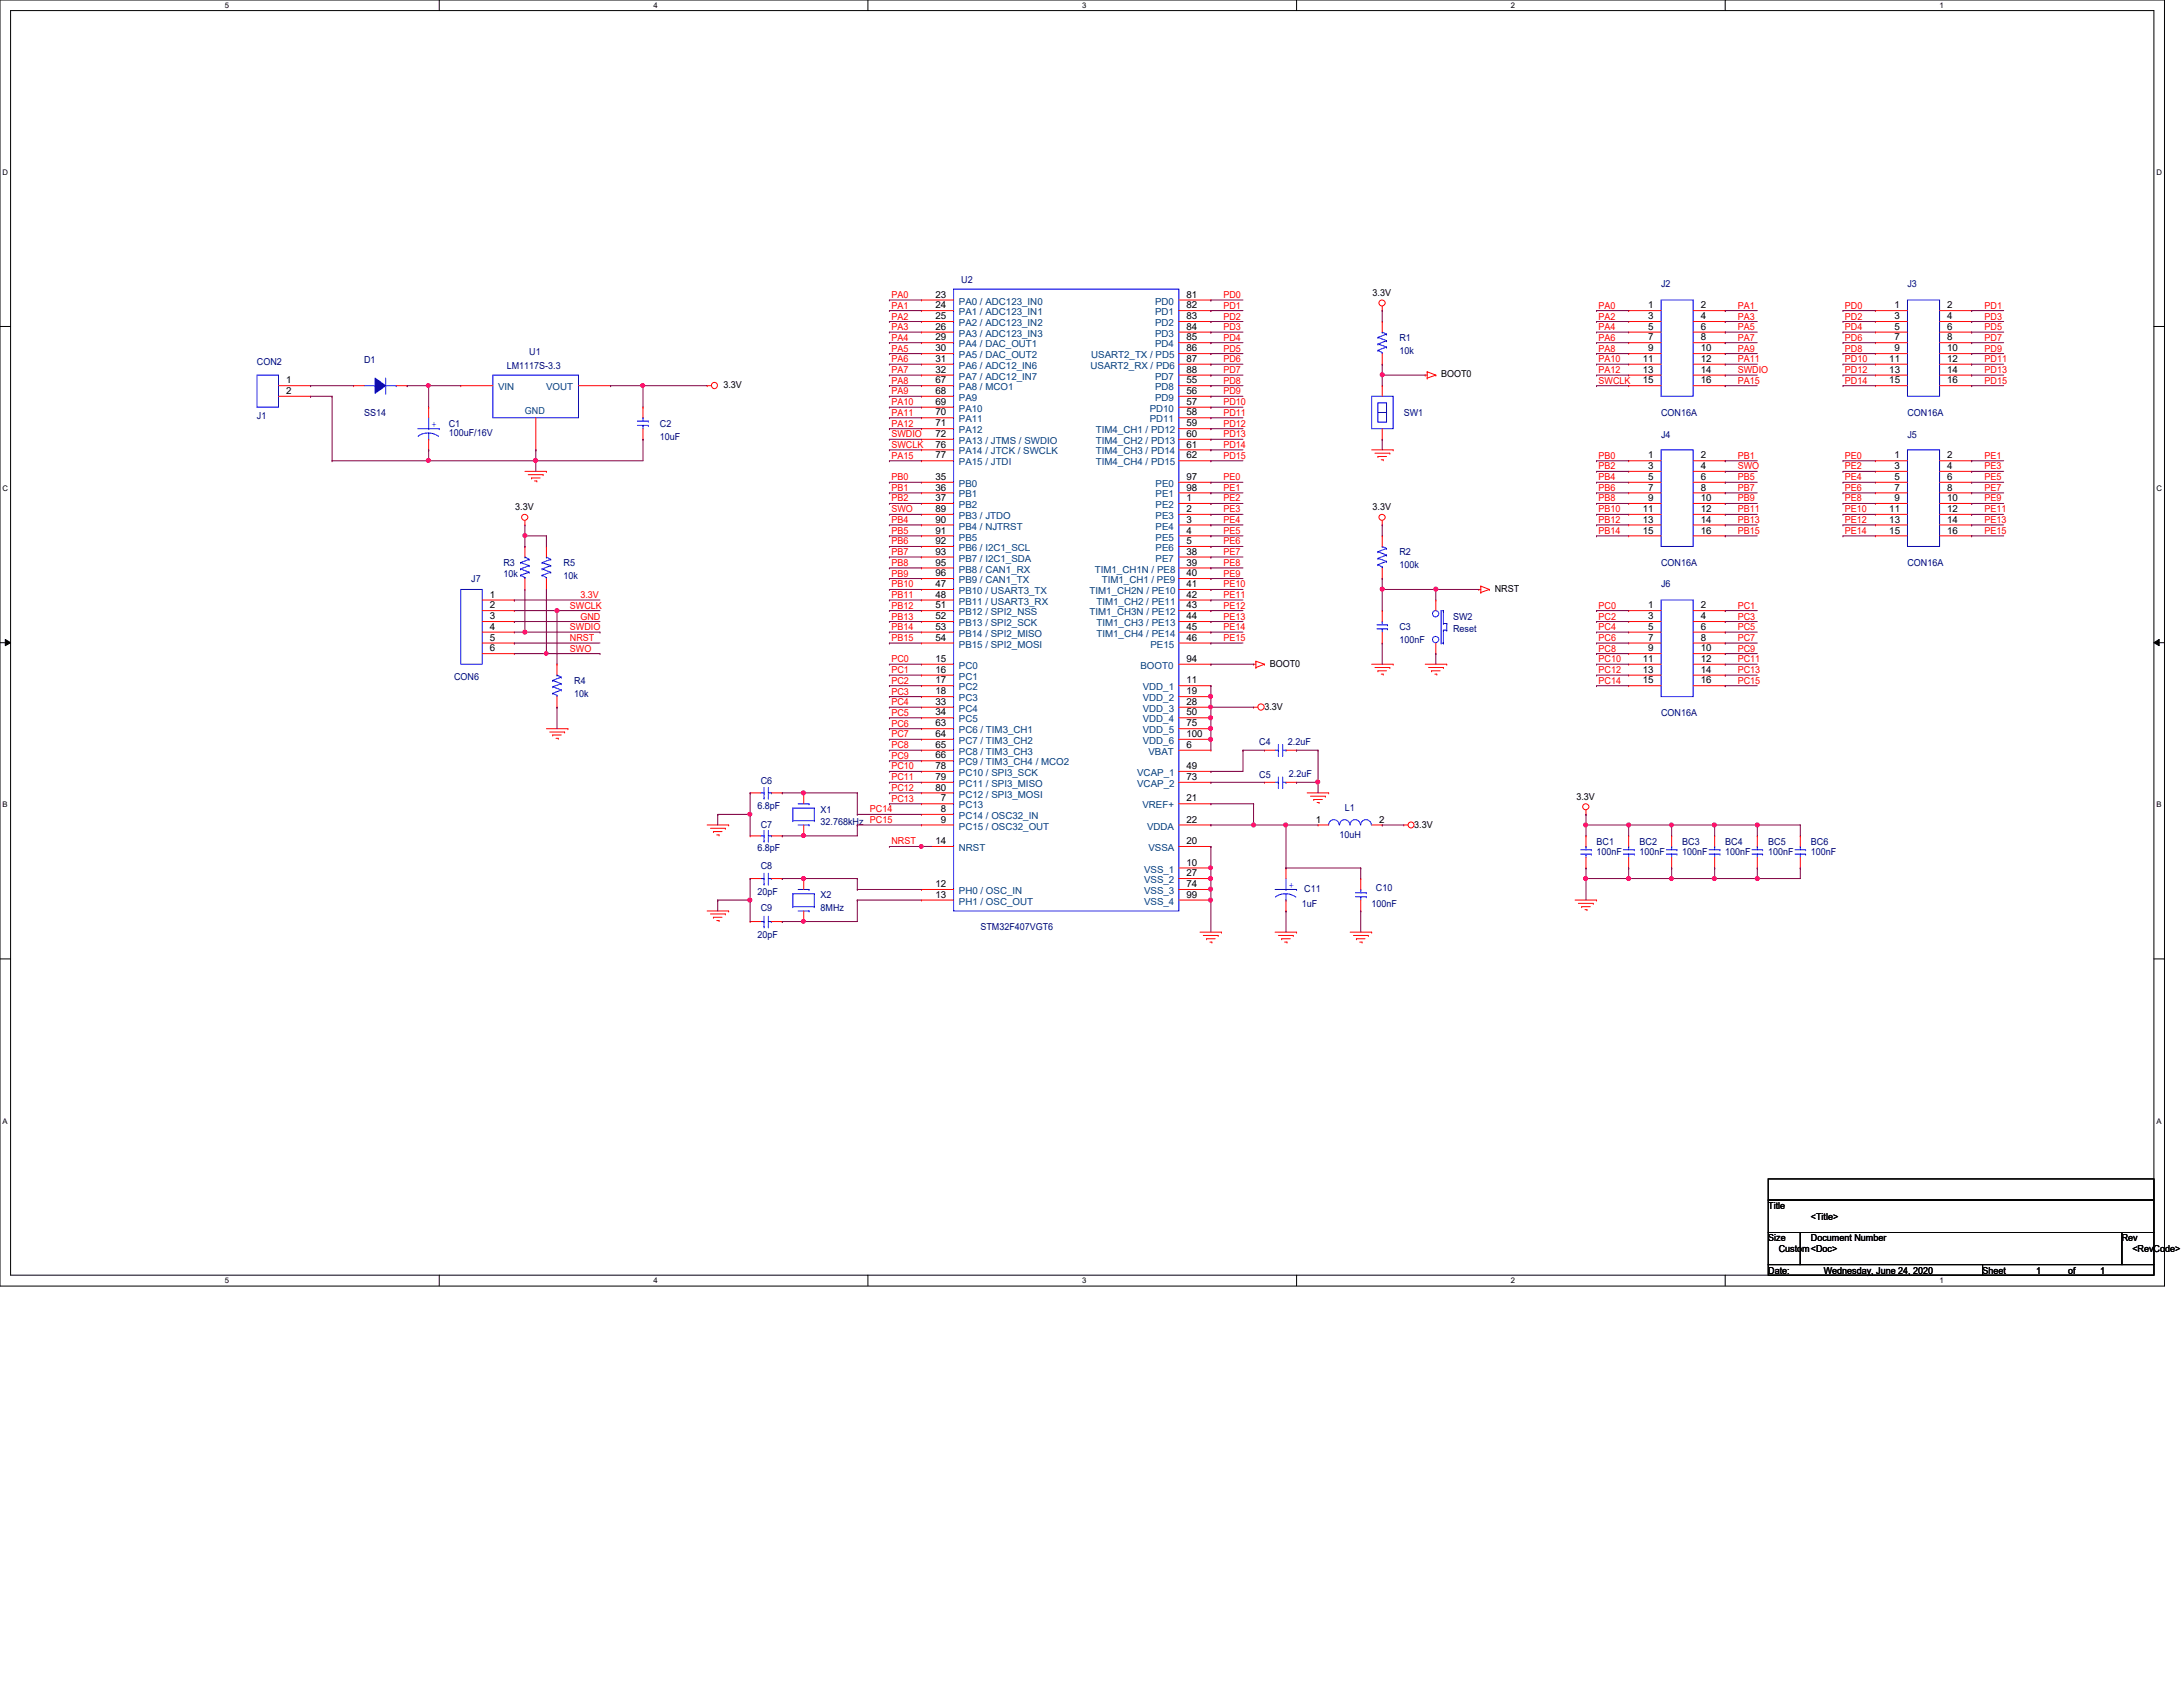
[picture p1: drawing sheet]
<svg xmlns="http://www.w3.org/2000/svg" width="279mm" height="216mm" viewBox="0 0 279 216" stroke-linecap="round" stroke-linejoin="round" font-family="sans-serif">
<defs><g id="words">
<g font-size="1.2" fill="#f00">
<text x="114.1" y="38.1">PA0</text>
<text x="114.1" y="39.5">PA1</text>
<text x="114.1" y="40.9">PA2</text>
<text x="156.6" y="38.1">PD0</text>
<text x="156.6" y="39.5">PD1</text>
<text x="156.6" y="40.9">PD2</text>
<text x="204.6" y="39.5">PA0</text>
<text x="204.6" y="40.9">PA2</text>
<text x="222.4" y="39.5">PA1</text>
<text x="222.4" y="40.9">PA3</text>
<text x="236.1" y="39.5">PD0</text>
<text x="236.1" y="40.9">PD2</text>
<text x="254" y="39.5">PD1</text>
<text x="254" y="40.9">PD3</text>
<text x="114.1" y="42.2">PA3</text>
<text x="114.1" y="43.6">PA4</text>
<text x="114.1" y="45">PA5</text>
<text x="114.1" y="46.4">PA6</text>
<text x="114.1" y="47.8">PA7</text>
<text x="156.6" y="42.2">PD3</text>
<text x="156.6" y="43.6">PD4</text>
<text x="156.6" y="45">PD5</text>
<text x="156.6" y="46.4">PD6</text>
<text x="156.6" y="47.8">PD7</text>
<text x="204.6" y="42.2">PA4</text>
<text x="204.6" y="43.6">PA6</text>
<text x="204.6" y="45">PA8</text>
<text x="204.6" y="46.4">PA10</text>
<text x="204.6" y="47.8">PA12</text>
<text x="222.4" y="42.2">PA5</text>
<text x="222.4" y="43.6">PA7</text>
<text x="222.4" y="45">PA9</text>
<text x="222.4" y="46.4">PA11</text>
<text x="222.4" y="47.8">SWDIO</text>
<text x="236.1" y="42.2">PD4</text>
<text x="236.1" y="43.6">PD6</text>
<text x="236.1" y="45">PD8</text>
<text x="236.1" y="46.4">PD10</text>
<text x="236.1" y="47.8">PD12</text>
<text x="254" y="42.2">PD5</text>
<text x="254" y="43.6">PD7</text>
<text x="254" y="45">PD9</text>
<text x="254" y="46.4">PD11</text>
<text x="254" y="47.8">PD13</text>
<text x="114.1" y="49.1">PA8</text>
<text x="114.1" y="50.5">PA9</text>
<text x="114.1" y="51.9">PA10</text>
<text x="114.1" y="53.2">PA11</text>
<text x="156.6" y="49.1">PD8</text>
<text x="156.6" y="50.5">PD9</text>
<text x="156.6" y="51.9">PD10</text>
<text x="156.6" y="53.2">PD11</text>
<text x="204.6" y="49.1">SWCLK</text>
<text x="222.4" y="49.1">PA15</text>
<text x="236.1" y="49.1">PD14</text>
<text x="254" y="49.1">PD15</text>
<text x="114.1" y="57.3">SWCLK</text>
<text x="114.1" y="56">SWDIO</text>
<text x="114.1" y="54.6">PA12</text>
<text x="114.1" y="58.7">PA15</text>
<text x="156.6" y="54.6">PD12</text>
<text x="156.6" y="56">PD13</text>
<text x="156.6" y="57.3">PD14</text>
<text x="156.6" y="58.7">PD15</text>
<text x="204.6" y="58.7">PB0</text>
<text x="222.4" y="58.7">PB1</text>
<text x="236.1" y="58.7">PE0</text>
<text x="254" y="58.7">PE1</text>
<text x="114.1" y="65.6">SWO</text>
<text x="114.1" y="61.5">PB0</text>
<text x="114.1" y="62.8">PB1</text>
<text x="114.1" y="64.2">PB2</text>
<text x="156.6" y="61.5">PE0</text>
<text x="156.6" y="62.8">PE1</text>
<text x="156.6" y="64.2">PE2</text>
<text x="156.6" y="65.6">PE3</text>
<text x="204.6" y="60.1">PB2</text>
<text x="204.6" y="61.5">PB4</text>
<text x="204.6" y="62.8">PB6</text>
<text x="204.6" y="64.2">PB8</text>
<text x="204.6" y="65.6">PB10</text>
<text x="222.4" y="60.1">SWO</text>
<text x="222.4" y="61.5">PB5</text>
<text x="222.4" y="62.8">PB7</text>
<text x="222.4" y="64.2">PB9</text>
<text x="222.4" y="65.6">PB11</text>
<text x="236.1" y="60.1">PE2</text>
<text x="236.1" y="61.5">PE4</text>
<text x="236.1" y="62.8">PE6</text>
<text x="236.1" y="64.2">PE8</text>
<text x="236.1" y="65.6">PE10</text>
<text x="254" y="60.1">PE3</text>
<text x="254" y="61.5">PE5</text>
<text x="254" y="62.8">PE7</text>
<text x="254" y="64.2">PE9</text>
<text x="254" y="65.6">PE11</text>
<text x="114.1" y="66.9">PB4</text>
<text x="114.1" y="68.3">PB5</text>
<text x="114.1" y="69.7">PB6</text>
<text x="114.1" y="71">PB7</text>
<text x="156.6" y="66.9">PE4</text>
<text x="156.6" y="68.3">PE5</text>
<text x="156.6" y="69.7">PE6</text>
<text x="156.6" y="71">PE7</text>
<text x="204.6" y="66.9">PB12</text>
<text x="204.6" y="68.3">PB14</text>
<text x="222.4" y="66.9">PB13</text>
<text x="222.4" y="68.3">PB15</text>
<text x="236.1" y="66.9">PE12</text>
<text x="236.1" y="68.3">PE14</text>
<text x="254" y="66.9">PE13</text>
<text x="254" y="68.3">PE15</text>
<text x="72.9" y="77.9">SWCLK</text>
<text x="74.3" y="76.5">3.3V</text>
<text x="114.1" y="72.4">PB8</text>
<text x="114.1" y="73.8">PB9</text>
<text x="114.1" y="75.2">PB10</text>
<text x="114.1" y="76.5">PB11</text>
<text x="114.1" y="77.9">PB12</text>
<text x="156.6" y="72.4">PE8</text>
<text x="156.6" y="73.8">PE9</text>
<text x="156.6" y="75.2">PE10</text>
<text x="156.6" y="76.5">PE11</text>
<text x="156.6" y="77.9">PE12</text>
<text x="204.6" y="77.9">PC0</text>
<text x="222.4" y="77.9">PC1</text>
<text x="72.9" y="82">NRST</text>
<text x="72.9" y="80.6">SWDIO</text>
<text x="72.9" y="83.4">SWO</text>
<text x="74.3" y="79.3">GND</text>
<text x="114.1" y="79.3">PB13</text>
<text x="114.1" y="80.6">PB14</text>
<text x="114.1" y="82">PB15</text>
<text x="156.6" y="79.3">PE13</text>
<text x="156.6" y="80.6">PE14</text>
<text x="156.6" y="82">PE15</text>
<text x="204.6" y="79.3">PC2</text>
<text x="204.6" y="80.6">PC4</text>
<text x="204.6" y="82">PC6</text>
<text x="204.6" y="83.4">PC8</text>
<text x="222.4" y="79.3">PC3</text>
<text x="222.4" y="80.6">PC5</text>
<text x="222.4" y="82">PC7</text>
<text x="222.4" y="83.4">PC9</text>
<text x="114.1" y="84.8">PC0</text>
<text x="114.1" y="86.1">PC1</text>
<text x="114.1" y="87.5">PC2</text>
<text x="114.1" y="88.9">PC3</text>
<text x="204.6" y="84.8">PC10</text>
<text x="204.6" y="86.1">PC12</text>
<text x="204.6" y="87.5">PC14</text>
<text x="222.4" y="84.8">PC11</text>
<text x="222.4" y="86.1">PC13</text>
<text x="222.4" y="87.5">PC15</text>
<text x="114.1" y="90.3">PC4</text>
<text x="114.1" y="91.6">PC5</text>
<text x="114.1" y="93">PC6</text>
<text x="114.1" y="94.4">PC7</text>
<text x="114.1" y="95.8">PC8</text>
<text x="114.1" y="97.1">PC9</text>
<text x="114.1" y="98.5">PC10</text>
<text x="114.1" y="99.9">PC11</text>
<text x="114.1" y="101.2">PC12</text>
<text x="111.3" y="104">PC14</text>
<text x="114.1" y="102.6">PC13</text>
<text x="114.1" y="108.1">NRST</text>
</g>
<g font-size="1.2">
<text x="119.7" y="38.1">23</text>
<text x="119.7" y="39.5">24</text>
<text x="119.7" y="40.9">25</text>
<text x="151.8" y="38.1">81</text>
<text x="151.8" y="39.5">82</text>
<text x="151.8" y="40.9">83</text>
<text x="175.7" y="37.9">3.3V</text>
<text x="210.9" y="39.5">1</text>
<text x="210.9" y="40.9">3</text>
<text x="217.7" y="39.5">2</text>
<text x="217.7" y="40.9">4</text>
<text x="242.5" y="39.5">1</text>
<text x="242.5" y="40.9">3</text>
<text x="249.2" y="39.5">2</text>
<text x="249.2" y="40.9">4</text>
<text x="119.7" y="42.2">26</text>
<text x="119.7" y="43.6">29</text>
<text x="119.7" y="45">30</text>
<text x="119.7" y="46.3">31</text>
<text x="119.7" y="47.7">32</text>
<text x="151.8" y="42.2">84</text>
<text x="151.8" y="43.6">85</text>
<text x="151.8" y="45">86</text>
<text x="151.8" y="46.3">87</text>
<text x="151.8" y="47.7">88</text>
<text x="210.3" y="46.3">11</text>
<text x="210.3" y="47.7">13</text>
<text x="210.9" y="42.2">5</text>
<text x="210.9" y="43.6">7</text>
<text x="210.9" y="45">9</text>
<text x="217.7" y="42.2">6</text>
<text x="217.7" y="43.6">8</text>
<text x="217.7" y="45">10</text>
<text x="217.7" y="46.3">12</text>
<text x="217.7" y="47.7">14</text>
<text x="241.8" y="46.3">11</text>
<text x="241.8" y="47.7">13</text>
<text x="242.5" y="42.2">5</text>
<text x="242.5" y="43.6">7</text>
<text x="242.5" y="45">9</text>
<text x="249.2" y="42.2">6</text>
<text x="249.2" y="43.6">8</text>
<text x="249.2" y="45">10</text>
<text x="249.2" y="46.3">12</text>
<text x="249.2" y="47.7">14</text>
<text x="36.6" y="49.1">1</text>
<text x="36.6" y="50.4">2</text>
<text x="92.6" y="49.7">3.3V</text>
<text x="119.7" y="49.1">67</text>
<text x="119.7" y="50.4">68</text>
<text x="119.7" y="51.8">69</text>
<text x="119.7" y="53.2">70</text>
<text x="151.8" y="49.1">55</text>
<text x="151.8" y="50.4">56</text>
<text x="151.8" y="51.8">57</text>
<text x="151.8" y="53.2">58</text>
<text x="184.4" y="48.3">BOOT0</text>
<text x="210.3" y="49.1">15</text>
<text x="217.7" y="49.1">16</text>
<text x="241.8" y="49.1">15</text>
<text x="249.2" y="49.1">16</text>
<text x="119.7" y="54.6">71</text>
<text x="119.7" y="55.9">72</text>
<text x="119.7" y="57.3">76</text>
<text x="119.7" y="58.7">77</text>
<text x="151.8" y="54.6">59</text>
<text x="151.8" y="55.9">60</text>
<text x="151.8" y="57.3">61</text>
<text x="151.8" y="58.7">62</text>
<text x="210.9" y="58.7">1</text>
<text x="217.7" y="58.7">2</text>
<text x="242.5" y="58.7">1</text>
<text x="249.2" y="58.7">2</text>
<text x="66" y="65.3">3.3V</text>
<text x="119.7" y="61.4">35</text>
<text x="119.7" y="62.8">36</text>
<text x="119.7" y="64.1">37</text>
<text x="119.7" y="65.5">89</text>
<text x="151.8" y="61.4">97</text>
<text x="151.8" y="62.8">98</text>
<text x="151.8" y="64.1">1</text>
<text x="151.8" y="65.5">2</text>
<text x="175.7" y="65.3">3.3V</text>
<text x="210.3" y="65.5">11</text>
<text x="210.9" y="60">3</text>
<text x="210.9" y="61.4">5</text>
<text x="210.9" y="62.8">7</text>
<text x="210.9" y="64.1">9</text>
<text x="217.7" y="60">4</text>
<text x="217.7" y="61.4">6</text>
<text x="217.7" y="62.8">8</text>
<text x="217.7" y="64.1">10</text>
<text x="217.7" y="65.5">12</text>
<text x="241.8" y="65.5">11</text>
<text x="242.5" y="60">3</text>
<text x="242.5" y="61.4">5</text>
<text x="242.5" y="62.8">7</text>
<text x="242.5" y="64.1">9</text>
<text x="249.2" y="60">4</text>
<text x="249.2" y="61.4">6</text>
<text x="249.2" y="62.8">8</text>
<text x="249.2" y="64.1">10</text>
<text x="249.2" y="65.5">12</text>
<text x="119.7" y="66.9">90</text>
<text x="119.7" y="68.3">91</text>
<text x="119.7" y="69.6">92</text>
<text x="119.7" y="71">93</text>
<text x="151.8" y="66.9">3</text>
<text x="151.8" y="68.3">4</text>
<text x="151.8" y="69.6">5</text>
<text x="151.8" y="71">38</text>
<text x="210.3" y="66.9">13</text>
<text x="210.3" y="68.3">15</text>
<text x="217.7" y="66.9">14</text>
<text x="217.7" y="68.3">16</text>
<text x="241.8" y="66.9">13</text>
<text x="241.8" y="68.3">15</text>
<text x="249.2" y="66.9">14</text>
<text x="249.2" y="68.3">16</text>
<text x="62.7" y="76.5">1</text>
<text x="62.7" y="77.9">2</text>
<text x="119.7" y="72.4">95</text>
<text x="119.7" y="73.7">96</text>
<text x="119.7" y="75.1">47</text>
<text x="119.7" y="76.5">48</text>
<text x="119.7" y="77.9">51</text>
<text x="151.8" y="72.4">39</text>
<text x="151.8" y="73.7">40</text>
<text x="151.8" y="75.1">41</text>
<text x="151.8" y="76.5">42</text>
<text x="151.8" y="77.9">43</text>
<text x="191.3" y="75.7">NRST</text>
<text x="210.9" y="77.9">1</text>
<text x="217.7" y="77.9">2</text>
<text x="62.7" y="79.2">3</text>
<text x="62.7" y="80.6">4</text>
<text x="62.7" y="82">5</text>
<text x="62.7" y="83.4">6</text>
<text x="119.7" y="79.2">52</text>
<text x="119.7" y="80.6">53</text>
<text x="119.7" y="82">54</text>
<text x="151.8" y="79.2">44</text>
<text x="151.8" y="80.6">45</text>
<text x="151.8" y="82">46</text>
<text x="210.9" y="79.2">3</text>
<text x="210.9" y="80.6">5</text>
<text x="210.9" y="82">7</text>
<text x="210.9" y="83.4">9</text>
<text x="217.7" y="79.2">4</text>
<text x="217.7" y="80.6">6</text>
<text x="217.7" y="82">8</text>
<text x="217.7" y="83.4">10</text>
<text x="119.7" y="84.7">15</text>
<text x="119.7" y="86.1">16</text>
<text x="119.7" y="87.5">17</text>
<text x="119.7" y="88.9">18</text>
<text x="151.8" y="87.5">11</text>
<text x="151.8" y="88.9">19</text>
<text x="151.8" y="84.7">94</text>
<text x="162.5" y="85.3">BOOT0</text>
<text x="210.3" y="84.7">11</text>
<text x="210.3" y="86.1">13</text>
<text x="210.3" y="87.5">15</text>
<text x="217.7" y="84.7">12</text>
<text x="217.7" y="86.1">14</text>
<text x="217.7" y="87.5">16</text>
<text x="119.7" y="90.2">33</text>
<text x="119.7" y="91.6">34</text>
<text x="119.7" y="93">63</text>
<text x="119.7" y="94.3">64</text>
<text x="119.7" y="95.7">65</text>
<text x="151.8" y="90.2">28</text>
<text x="151.8" y="91.6">50</text>
<text x="151.8" y="93">75</text>
<text x="151.8" y="94.3">100</text>
<text x="151.8" y="95.7">6</text>
<text x="161.8" y="90.8">3.3V</text>
<text x="119.7" y="97.1">66</text>
<text x="119.7" y="98.4">78</text>
<text x="119.7" y="99.8">79</text>
<text x="119.7" y="101.2">80</text>
<text x="151.8" y="98.4">49</text>
<text x="151.8" y="99.8">73</text>
<text x="120.4" y="102.6">7</text>
<text x="120.4" y="103.9">8</text>
<text x="120.4" y="105.3">9</text>
<text x="151.8" y="102.6">21</text>
<text x="151.8" y="105.3">22</text>
<text x="168.4" y="105.3">1</text>
<text x="176.5" y="105.3">2</text>
<text x="181" y="105.9">3.3V</text>
<text x="201.8" y="102.4">3.3V</text>
<text x="119.7" y="108">14</text>
<text x="119.7" y="113.5">12</text>
<text x="151.8" y="108">20</text>
<text x="151.8" y="110.8">10</text>
<text x="151.8" y="112.1">27</text>
<text x="151.8" y="113.5">74</text>
<text x="119.7" y="114.9">13</text>
<text x="151.8" y="114.9">99</text>
<text x="226.3" y="154.7">Title</text>
<text x="226.3" y="158.9">Size</text>
<text x="227.7" y="160.2">Custom&lt;Doc&gt;</text>
<text x="231.8" y="158.9">Document Number</text>
<text x="231.8" y="156.1">&lt;Title&gt;</text>
<text x="271.6" y="158.9">Rev</text>
<text x="272.9" y="160.2">&lt;RevCode&gt;</text>
<text x="226.3" y="163">Date:</text>
<text x="233.4" y="163">Wednesday, June 24, 2020</text>
<text x="253.7" y="163">Sheet</text>
<text x="260.6" y="163">1</text>
<text x="264.7" y="163">of</text>
<text x="268.8" y="163">1</text>
</g>
<g font-size="1.2" fill="#004080">
<text x="122.7" y="39">PA0 / ADC123_IN0</text>
<text x="122.7" y="40.3">PA1 / ADC123_IN1</text>
<text x="122.7" y="41.7">PA2 / ADC123_IN2</text>
<text x="147.8" y="39">PD0</text>
<text x="147.8" y="40.3">PD1</text>
<text x="147.8" y="41.7">PD2</text>
<text x="122.7" y="43.1">PA3 / ADC123_IN3</text>
<text x="122.7" y="44.4">PA4 / DAC_OUT1</text>
<text x="122.7" y="45.8">PA5 / DAC_OUT2</text>
<text x="122.7" y="47.2">PA6 / ADC12_IN6</text>
<text x="139.6" y="47.2">USART2_RX / PD6</text>
<text x="139.7" y="45.8">USART2_TX / PD5</text>
<text x="147.8" y="43.1">PD3</text>
<text x="147.8" y="44.4">PD4</text>
<text x="63.8" y="50">VIN</text>
<text x="67.2" y="53">GND</text>
<text x="69.9" y="50">VOUT</text>
<text x="122.7" y="48.6">PA7 / ADC12_IN7</text>
<text x="122.7" y="50">PA8 / MCO1</text>
<text x="122.7" y="51.3">PA9</text>
<text x="122.7" y="52.7">PA10</text>
<text x="147.2" y="52.7">PD10</text>
<text x="147.8" y="48.6">PD7</text>
<text x="147.8" y="50">PD8</text>
<text x="147.8" y="51.3">PD9</text>
<text x="122.7" y="54.1">PA11</text>
<text x="122.7" y="55.5">PA12</text>
<text x="122.7" y="56.8">PA13 / JTMS / SWDIO</text>
<text x="122.7" y="58.2">PA14 / JTCK / SWCLK</text>
<text x="122.7" y="59.6">PA15 / JTDI</text>
<text x="140.3" y="55.5">TIM4_CH1 / PD12</text>
<text x="140.3" y="56.8">TIM4_CH2 / PD13</text>
<text x="140.3" y="58.2">TIM4_CH3 / PD14</text>
<text x="140.3" y="59.6">TIM4_CH4 / PD15</text>
<text x="147.2" y="54.1">PD11</text>
<text x="122.7" y="62.3">PB0</text>
<text x="122.7" y="63.7">PB1</text>
<text x="122.7" y="65">PB2</text>
<text x="147.9" y="62.3">PE0</text>
<text x="147.9" y="63.7">PE1</text>
<text x="147.9" y="65">PE2</text>
<text x="122.7" y="66.4">PB3 / JTDO</text>
<text x="122.7" y="67.8">PB4 / NJTRST</text>
<text x="122.7" y="69.2">PB5</text>
<text x="122.7" y="70.5">PB6 / I2C1_SCL</text>
<text x="122.7" y="71.9">PB7 / I2C1_SDA</text>
<text x="147.9" y="66.4">PE3</text>
<text x="147.9" y="67.8">PE4</text>
<text x="147.9" y="69.2">PE5</text>
<text x="147.9" y="70.5">PE6</text>
<text x="147.9" y="71.9">PE7</text>
<text x="122.7" y="73.3">PB8 / CAN1_RX</text>
<text x="122.7" y="74.6">PB9 / CAN1_TX</text>
<text x="122.7" y="76">PB10 / USART3_TX</text>
<text x="122.7" y="77.4">PB11 / USART3_RX</text>
<text x="139.4" y="76">TIM1_CH2N / PE10</text>
<text x="140.1" y="73.3">TIM1_CH1N / PE8</text>
<text x="140.3" y="77.4">TIM1_CH2 / PE11</text>
<text x="141" y="74.6">TIM1_CH1 / PE9</text>
<text x="122.7" y="78.7">PB12 / SPI2_NSS</text>
<text x="122.7" y="80.1">PB13 / SPI2_SCK</text>
<text x="122.7" y="81.5">PB14 / SPI2_MISO</text>
<text x="122.7" y="82.9">PB15 / SPI2_MOSI</text>
<text x="139.4" y="78.7">TIM1_CH3N / PE12</text>
<text x="140.3" y="80.1">TIM1_CH3 / PE13</text>
<text x="140.3" y="81.5">TIM1_CH4 / PE14</text>
<text x="147.2" y="82.9">PE15</text>
<text x="122.7" y="85.6">PC0</text>
<text x="122.7" y="87">PC1</text>
<text x="122.7" y="88.3">PC2</text>
<text x="122.7" y="89.7">PC3</text>
<text x="146" y="85.6">BOOT0</text>
<text x="146.3" y="88.3">VDD_1</text>
<text x="146.3" y="89.7">VDD_2</text>
<text x="122.7" y="91.1">PC4</text>
<text x="122.7" y="92.5">PC5</text>
<text x="122.7" y="93.9">PC6 / TIM3_CH1</text>
<text x="122.7" y="95.2">PC7 / TIM3_CH2</text>
<text x="146.3" y="91.1">VDD_3</text>
<text x="146.3" y="92.5">VDD_4</text>
<text x="146.3" y="93.9">VDD_5</text>
<text x="146.3" y="95.2">VDD_6</text>
<text x="122.7" y="96.6">PC8 / TIM3_CH3</text>
<text x="122.7" y="98">PC9 / TIM3_CH4 / MCO2</text>
<text x="122.7" y="99.3">PC10 / SPI3_SCK</text>
<text x="122.7" y="100.7">PC11 / SPI3_MISO</text>
<text x="145.5" y="99.3">VCAP_1</text>
<text x="145.5" y="100.7">VCAP_2</text>
<text x="147" y="96.6">VBAT</text>
<text x="122.7" y="102.1">PC12 / SPI3_MOSI</text>
<text x="122.7" y="103.5">PC13</text>
<text x="122.7" y="104.8">PC14 / OSC32_IN</text>
<text x="122.7" y="106.2">PC15 / OSC32_OUT</text>
<text x="146.2" y="103.5">VREF+</text>
<text x="146.8" y="106.2">VDDA</text>
<text x="122.7" y="108.9">NRST</text>
<text x="146.4" y="111.7">VSS_1</text>
<text x="146.4" y="113">VSS_2</text>
<text x="147" y="108.9">VSSA</text>
<text x="122.7" y="114.4">PH0 / OSC_IN</text>
<text x="122.7" y="115.8">PH1 / OSC_OUT</text>
<text x="146.4" y="114.4">VSS_3</text>
<text x="146.4" y="115.8">VSS_4</text>
</g>
<g font-size="1.2" fill="#000080">
<text x="123" y="36.2">U2</text>
<text x="212.6" y="36.8">J2</text>
<text x="244.1" y="36.8">J3</text>
<text x="32.9" y="46.7">CON2</text>
<text x="46.6" y="46.4">D1</text>
<text x="64.9" y="47.2">LM1117S-3.3</text>
<text x="67.7" y="45.4">U1</text>
<text x="179.1" y="43.6">R1</text>
<text x="179.1" y="45.3">10k</text>
<text x="32.9" y="53.7">J1</text>
<text x="46.6" y="53.3">SS14</text>
<text x="179.7" y="53.3">SW1</text>
<text x="212.6" y="53.3">CON16A</text>
<text x="244.1" y="53.3">CON16A</text>
<text x="57.4" y="54.6">C1</text>
<text x="57.4" y="55.8">100uF/16V</text>
<text x="84.5" y="54.6">C2</text>
<text x="84.5" y="56.3">10uF</text>
<text x="212.6" y="56">J4</text>
<text x="244.1" y="56">J5</text>
<text x="179.1" y="71.1">R2</text>
<text x="60.3" y="74.5">J7</text>
<text x="64.4" y="72.4">R3</text>
<text x="64.4" y="73.8">10k</text>
<text x="72.1" y="72.4">R5</text>
<text x="72.1" y="74.1">10k</text>
<text x="179.1" y="72.7">100k</text>
<text x="212.6" y="72.4">CON16A</text>
<text x="212.6" y="75.2">J6</text>
<text x="244.1" y="72.4">CON16A</text>
<text x="179.1" y="80.7">C3</text>
<text x="179.1" y="82.3">100nF</text>
<text x="186" y="79.3">SW2</text>
<text x="186" y="80.9">Reset</text>
<text x="58.1" y="87">CON6</text>
<text x="73.5" y="87.5">R4</text>
<text x="73.5" y="89.2">10k</text>
<text x="161.2" y="95.3">C4</text>
<text x="164.8" y="95.3">2.2uF</text>
<text x="212.6" y="91.7">CON16A</text>
<text x="97.4" y="100.3">C6</text>
<text x="161.2" y="99.6">C5</text>
<text x="165" y="99.5">2.2uF</text>
<text x="96.9" y="103.6">6.8pF</text>
<text x="97.4" y="105.9">C7</text>
<text x="105" y="104">X1</text>
<text x="105" y="105.6">32.768kHz PC15</text>
<text x="171.4" y="107.3">10uH</text>
<text x="172.1" y="103.8">L1</text>
<text x="96.9" y="108.9">6.8pF</text>
<text x="97.4" y="111.3">C8</text>
<text x="204.3" y="108.1">BC1</text>
<text x="204.3" y="109.5">100nF</text>
<text x="209.8" y="108.1">BC2</text>
<text x="209.8" y="109.5">100nF</text>
<text x="215.3" y="108.1">BC3</text>
<text x="215.3" y="109.5">100nF</text>
<text x="220.8" y="108.1">BC4</text>
<text x="220.8" y="109.5">100nF</text>
<text x="226.3" y="108.1">BC5</text>
<text x="226.3" y="109.5">100nF</text>
<text x="231.8" y="108.1">BC6</text>
<text x="231.8" y="109.5">100nF</text>
<text x="96.9" y="114.6">20pF</text>
<text x="97.4" y="116.6">C9</text>
<text x="105" y="115">X2</text>
<text x="105" y="116.6">8MHz</text>
<text x="125.5" y="119">STM32F407VGT6</text>
<text x="166.6" y="116.1">1uF</text>
<text x="166.9" y="114.1">C11</text>
<text x="175.6" y="116.1">100nF</text>
<text x="176.1" y="114">C10</text>
<text x="96.9" y="120.1">20pF</text>
</g>
<g font-size="1.2" fill="#00f">
<text x="55.2" y="54.6">+</text>
<text x="165" y="113.6">+</text>
</g>
<g font-size="1">
<text x="28.8" y="1">5</text>
<text x="83.7" y="1">4</text>
<text x="138.5" y="1">3</text>
<text x="193.4" y="1">2</text>
<text x="248.2" y="1">1</text>
<text x=".3" y="22.4">D</text>
<text x="276" y="22.4">D</text>
<text x=".3" y="62.9">C</text>
<text x="276" y="62.9">C</text>
<text x=".3" y="103.3">B</text>
<text x="276" y="103.3">B</text>
<text x=".3" y="143.8">A</text>
<text x="276" y="143.8">A</text>
<text x="28.8" y="164.2">5</text>
<text x="83.7" y="164.2">4</text>
<text x="138.5" y="164.2">3</text>
<text x="193.4" y="164.2">2</text>
<text x="248.2" y="164.2">1</text>
</g>
</g></defs>
<path d="M0 0h277v164.6h-277zM1.4 1.4h274.3v161.8h-274.3z" fill="none" stroke="#000" stroke-width=".13"/>
<g fill="#fff">
<path d="M28.8 .1h.5v1.1h-.5z"/>
<path d="M28.8 163.3h.5v1.1h-.5z"/>
</g>
<path d="M56.2 0v1.4M56.2 163.2v1.3" fill="none" stroke="#000" stroke-width=".13"/>
<g fill="#fff">
<path d="M83.7 .1h.5v1.1h-.5z"/>
<path d="M83.7 163.3h.5v1.1h-.5z"/>
</g>
<path d="M111.1 0v1.4M111.1 163.2v1.3" fill="none" stroke="#000" stroke-width=".13"/>
<g fill="#fff">
<path d="M138.5 .1h.6v1.1h-.6z"/>
<path d="M138.5 163.3h.6v1.1h-.6z"/>
</g>
<path d="M165.9 0v1.4M165.9 163.2v1.3" fill="none" stroke="#000" stroke-width=".13"/>
<g fill="#fff">
<path d="M193.4 .1h.5v1.1h-.5z"/>
<path d="M193.4 163.3h.5v1.1h-.5z"/>
</g>
<path d="M220.8 0v1.4M220.8 163.2v1.3" fill="none" stroke="#000" stroke-width=".13"/>
<g fill="#fff">
<path d="M248.2 .1h.6v1.1h-.6z"/>
<path d="M248.2 163.3h.6v1.1h-.6z"/>
<path d="M.3 21.5h.8v1.1h-.8z"/>
<path d="M276 21.5h.7v1.1h-.7z"/>
<path d="M.3 62h.8v1.1h-.8z"/>
<path d="M276 62h.7v1.1h-.7z"/>
</g>
<path d="M0 41.8h1.4M275.7 41.8h1.3" fill="none" stroke="#000" stroke-width=".13"/>
<g fill="#fff">
<path d="M.3 102.4h.7v1.1h-.7z"/>
<path d="M276 102.4h.6v1.1h-.6z"/>
</g>
<path d="M0 82.3h1.4M.7 81.8l.7 .5-.7 .3zM275.7 82.3l.7-.5v.8zM275.7 82.3h1.3" fill="none" stroke="#000" stroke-width=".13"/>
<path d="M.7 81.8l.7 .5-.7 .3zM275.7 82.3l.7-.5v.8z" fill="#000"/>
<g fill="#fff">
<path d="M.3 142.9h.7v1.1h-.7z"/>
<path d="M276 142.9h.6v1.1h-.6z"/>
</g>
<path d="M0 122.7h1.4M275.7 122.7h1.3M226.3 150.9h49.4v2.7h-49.4zM226.3 153.6h49.4v4.1h-49.4zM226.3 157.7h4.1v4.1h-4.1zM230.4 157.7h41.2v4.1h-41.2zM271.6 157.7h4.1v4.1h-4.1zM226.3 161.8h27.4v1.4h-27.4zM253.7 161.8h22v1.4h-22z" fill="none" stroke="#000" stroke-width=".13"/>
<g fill="none" stroke="#f00" stroke-width=".13">
<path d="M117.9 38.4h.1M117.9 39.8h.1M117.9 38.4h4.1M117.9 39.8h4.1M150.9 38.4h4.1M150.9 39.8h4.1M155 38.4h.1M155 39.8h.1M176.9 39.8h.1M176.9 39.2v.6M208.4 39.8h.1M208.4 39.8h4.2"/>
<path d="M216.7 39.8h4.1M220.8 39.8h.1M240 39.8h.1M240 39.8h4.1M248.2 39.8h4.1M252.3 39.8h.1M54.9 52.1h.1M54.9 57.6h.1M54.9 52.1v1.4M54.9 56.2v1.4M59 49.4h.1M59 49.4h4.1"/>
<path d="M68.6 57.6h.1M68.6 53.5v4.1M74 49.4h4.1M78.1 49.4h.1M82.3 56.2h.1M82.3 52.1h.1M82.3 52.1v1.4M82.3 54.9v1.3M90.5 49.4h.1M90.5 49.4h.6M117.9 41.1h.1M117.9 42.5h.1"/>
<path d="M117.9 43.9h.1M117.9 45.3h.1M117.9 46.6h.1M117.9 48h.1M117.9 49.4h.1M117.9 50.7h.1M117.9 52.1h.1M117.9 53.5h.1M117.9 54.9h.1M117.9 56.2h.1M117.9 57.6h.1M117.9 59h.1"/>
<path d="M117.9 48h4.1M117.9 57.6h4.1M117.9 49.4h4.1M117.9 59h4.1M117.9 41.1h4.1M117.9 42.5h4.1M117.9 43.9h4.1M117.9 45.3h4.1M117.9 46.6h4.1M117.9 50.7h4.1M117.9 52.1h4.1M117.9 53.5h4.1"/>
<path d="M117.9 54.9h4.1M117.9 56.2h4.1M150.9 48h4.1M150.9 57.6h4.1M150.9 49.4h4.1M150.9 59h4.1M150.9 41.1h4.1M150.9 42.5h4.1M150.9 43.9h4.1M150.9 45.3h4.1M150.9 46.6h4.1M150.9 50.7h4.1"/>
<path d="M150.9 52.1h4.1M150.9 53.5h4.1M150.9 54.9h4.1M150.9 56.2h4.1M155 41.1h.1M155 42.5h.1M155 43.9h.1M155 45.3h.1M155 46.6h.1M155 48h.1M155 49.4h.1M155 50.7h.1"/>
<path d="M155 52.1h.1M155 53.5h.1M155 54.9h.1M155 56.2h.1M155 57.6h.1M155 59h.1M175.6 57.6h2.7M176 58h1.9M176.4 58.4h.1M176.4 58.4h1.1M176.8 58.8h.2M176.9 49.4h.1"/>
<path d="M176.9 56.2h.1M176.9 41.1h.1M176.9 46.6h.1M176.9 41.1v1.4M176.9 45.3v1.3M176.9 49.4v1.3M176.9 54.9v1.3M177 58.8h.1M177.9 58h.1M178.3 57.6h.1M182.4 48h.1M182.4 48h.3"/>
<path d="M182.7 47.6h.1M182.7 48.4h.1M182.7 47.6v.8M182.7 47.6l1.1 .4M183.8 48h.1M183.8 48l-1.1 .4M208.4 59h.1M208.4 41.1h.1M208.4 42.5h.1M208.4 43.9h.1M208.4 45.3h.1M208.4 46.6h.1"/>
<path d="M208.4 48h.1M208.4 49.4h.1M208.4 48h4.2M208.4 49.4h4.2M208.4 59h4.2M208.4 41.1h4.2M208.4 42.5h4.2M208.4 43.9h4.2M208.4 45.3h4.2M208.4 46.6h4.2M216.7 48h4.1M216.7 49.4h4.1"/>
<path d="M216.7 59h4.1M216.7 41.1h4.1M216.7 42.5h4.1M216.7 43.9h4.1M216.7 45.3h4.1M216.7 46.6h4.1M220.8 59h.1M220.8 41.1h.1M220.8 42.5h.1M220.8 43.9h.1M220.8 45.3h.1M220.8 46.6h.1"/>
<path d="M220.8 48h.1M220.8 49.4h.1M240 41.1h.1M240 42.5h.1M240 43.9h.1M240 45.3h.1M240 46.6h.1M240 48h.1M240 49.4h.1M240 48h4.1M240 49.4h4.1M240 41.1h4.1"/>
<path d="M240 42.5h4.1M240 43.9h4.1M240 45.3h4.1M240 46.6h4.1M248.2 48h4.1M248.2 49.4h4.1M248.2 41.1h4.1M248.2 42.5h4.1M248.2 43.9h4.1M248.2 45.3h4.1M248.2 46.6h4.1M252.3 41.1h.1"/>
<path d="M252.3 42.5h.1M252.3 43.9h.1M252.3 45.3h.1M252.3 46.6h.1M252.3 48h.1M252.3 49.4h.1M67.2 67.2h.1M67.2 69.9h.1M67.2 75.4h.1M67.2 60.3h2.7M67.2 66.6v.6M67.2 69.9v1.4"/>
<path d="M67.2 74v1.4M67.6 60.7h1.9M68 61.2h.1M68 61.2h1.1M68.4 61.6h.3M68.7 61.6h.1M69.5 60.7h.1M69.9 60.3h.1M69.9 69.9h.1M69.9 75.4h.1M69.9 69.9v1.4M69.9 74v1.4"/>
<path d="M117.9 61.7h.1M117.9 63.1h.1M117.9 64.4h.1M117.9 65.8h.1M117.9 67.2h.1M117.9 68.6h.1M117.9 69.9h.1M117.9 71.3h.1M117.9 72.7h.1M117.9 74h.1M117.9 75.4h.1M117.9 76.8h.1"/>
<path d="M117.9 78.1h.1M117.9 79.5h.1M117.9 75.4h4.1M117.9 61.7h4.1M117.9 63.1h4.1M117.9 64.4h4.1M117.9 65.8h4.1M117.9 67.2h4.1M117.9 68.6h4.1M117.9 69.9h4.1M117.9 71.3h4.1M117.9 72.7h4.1"/>
<path d="M117.9 74h4.1M117.9 76.8h4.1M117.9 78.1h4.1M117.9 79.5h4.1M150.9 75.4h4.1M150.9 61.7h4.1M150.9 63.1h4.1M150.9 64.4h4.1M150.9 65.8h4.1M150.9 67.2h4.1M150.9 68.6h4.1M150.9 69.9h4.1"/>
<path d="M150.9 71.3h4.1M150.9 72.7h4.1M150.9 74h4.1M150.9 76.8h4.1M150.9 78.1h4.1M150.9 79.5h4.1M155 61.7h.1M155 63.1h.1M155 64.4h.1M155 65.8h.1M155 67.2h.1M155 68.6h.1"/>
<path d="M155 69.9h.1M155 71.3h.1M155 72.7h.1M155 74h.1M155 75.4h.1M155 76.8h.1M155 78.1h.1M155 79.5h.1M176.9 67.2h.1M176.9 78.1h.1M176.9 66.6v.6M176.9 78.1v1.4"/>
<path d="M183.8 76.8h.1M183.8 76.8v1.3M189.3 75.4h.1M189.3 75.4h.2M189.5 75h.1M189.5 75.8h.1M189.5 75v.8M189.5 75l1.1 .4M190.6 75.4h.1M190.6 75.4l-1.1 .4M208.4 60.3h.1M208.4 61.7h.1"/>
<path d="M208.4 63.1h.1M208.4 64.4h.1M208.4 65.8h.1M208.4 67.2h.1M208.4 68.6h.1M208.4 78.1h.1M208.4 79.5h.1M208.4 60.3h4.2M208.4 61.7h4.2M208.4 63.1h4.2M208.4 64.4h4.2M208.4 65.8h4.2"/>
<path d="M208.4 67.2h4.2M208.4 68.6h4.2M208.4 78.1h4.2M208.4 79.5h4.2M216.7 60.3h4.1M216.7 61.7h4.1M216.7 63.1h4.1M216.7 64.4h4.1M216.7 65.8h4.1M216.7 67.2h4.1M216.7 68.6h4.1M216.7 78.1h4.1"/>
<path d="M216.7 79.5h4.1M220.8 60.3h.1M220.8 61.7h.1M220.8 63.1h.1M220.8 64.4h.1M220.8 65.8h.1M220.8 67.2h.1M220.8 68.6h.1M220.8 78.1h.1M220.8 79.5h.1M69.9 93.3h2.8M70.4 93.7h1.9"/>
<path d="M70.7 94.1h.1M70.7 94.1h1.1M71.2 94.5h.3M71.3 85h.1M71.3 90.5h.1M71.3 85v1.4M71.3 89.2v1.3M71.5 94.5h.1M72.3 93.7h.1M72.7 93.3h.1M117.9 80.9h.1M117.9 82.3h.1"/>
<path d="M117.9 85h.1M117.9 86.4h.1M117.9 87.8h.1M117.9 89.2h.1M117.9 90.5h.1M117.9 91.9h.1M117.9 93.3h.1M117.9 94.6h.1M117.9 96h.1M117.9 97.4h.1M117.9 98.7h.1M117.9 90.5h4.1"/>
<path d="M117.9 85h4.1M117.9 93.3h4.1M117.9 80.9h4.1M117.9 82.3h4.1M117.9 86.4h4.1M117.9 87.8h4.1M117.9 89.2h4.1M117.9 91.9h4.1M117.9 94.6h4.1M117.9 96h4.1M117.9 97.4h4.1M117.9 98.7h4.1"/>
<path d="M150.9 90.5h4.1M150.9 85h4.1M150.9 93.3h4.1M150.9 80.9h4.1M150.9 82.3h4.1M150.9 87.8h4.1M150.9 89.2h4.1M150.9 91.9h4.1M150.9 94.6h4.1M150.9 96h4.1M150.9 98.7h4.1M155 80.9h.1"/>
<path d="M155 82.3h.1M155 87.8h.1M155 89.2h.1M155 90.5h.1M155 91.9h.1M155 93.3h.1M155 94.6h.1M155 96h.1M155 85h.1M155 98.7h.1M160.4 90.5h.1M160.4 85h.1"/>
<path d="M160.4 90.5h.6M160.4 85h.3M160.7 84.6h.1M160.7 85.4h.1M160.7 84.6v.8M160.7 84.6l1.1 .4M161.8 85h.1M161.8 96h.1M161.8 85l-1.1 .4M161.8 96h1.4M164.6 96h1.3M165.9 96h.1"/>
<path d="M175.6 85h2.7M176 85.4h1.9M176.4 85.9h.1M176.4 85.9h1.1M176.8 86.3h.2M176.9 82.3h.1M176.9 80.9v1.4M177 86.3h.1M177.9 85.4h.1M178.3 85h.1M182.4 85h2.8M182.8 85.4h1.9"/>
<path d="M183.2 85.9h.1M183.2 85.9h1.1M183.6 86.3h.3M183.8 83.7h.1M183.8 82.3v1.4M183.9 86.3h.1M184.7 85.4h.1M185.2 85h.1M208.4 80.9h.1M208.4 82.3h.1M208.4 83.7h.1M208.4 85h.1"/>
<path d="M208.4 86.4h.1M208.4 87.8h.1M208.4 85h4.2M208.4 80.9h4.2M208.4 82.3h4.2M208.4 86.4h4.2M208.4 87.8h4.2M208.4 83.7h4.2M216.7 85h4.1M216.7 80.9h4.1M216.7 82.3h4.1M216.7 86.4h4.1"/>
<path d="M216.7 87.8h4.1M216.7 83.7h4.1M220.8 80.9h.1M220.8 82.3h.1M220.8 83.7h.1M220.8 85h.1M220.8 86.4h.1M220.8 87.8h.1M90.5 105.6h2.8M90.5 116.6h2.8M90.9 117h1.9M90.9 106h1.9"/>
<path d="M91.3 117.4h.1M91.3 106.4h.1M91.3 117.4h1.1M91.3 106.4h1.1M91.7 117.8h.3M91.7 106.8h.3M92 117.8h.1M92 106.8h.1M92.8 117h.1M92.8 106h.1M93.3 116.6h.1M93.3 105.6h.1"/>
<path d="M96 101.5h.1M96 117.9h.1M96 107h.1M96 112.4h.1M96 101.5h1.4M96 112.4h1.4M96 117.9h1.4M96 107h1.4M98.7 101.5h1.4M98.7 112.4h1.4M98.7 117.9h1.4M98.7 107h1.4"/>
<path d="M100.1 101.5h.1M100.1 117.9h.1M100.1 107h.1M100.1 112.4h.1M102.9 117.9h.1M102.9 112.4h.1M102.9 107h.1M102.9 101.5h.1M102.9 101.5v1.4M102.9 105.6v1.4M102.9 112.4v1.4M102.9 116.6v1.3"/>
<path d="M117.9 100.1h.1M117.9 101.5h.1M117.9 102.9h.1M117.9 104.2h.1M117.9 105.6h.1M117.9 108.3h.1M117.9 113.8h.1M117.9 115.2h.1M117.9 105.6h4.1M117.9 101.5h4.1M117.9 115.2h4.1M117.9 100.1h4.1"/>
<path d="M117.9 102.9h4.1M117.9 104.2h4.1M117.9 108.3h4.1M117.9 113.8h4.1M150.9 105.6h4.1M150.9 115.2h4.1M150.9 100.1h4.1M150.9 102.9h4.1M150.9 108.3h4.1M150.9 111.1h4.1M150.9 112.4h4.1M150.9 113.8h4.1"/>
<path d="M153.6 119.3h2.7M154 119.7h1.9M155 100.1h.1M155 102.9h.1M155 105.6h.1M155 108.3h.1M155 111.1h.1M155 112.4h.1M155 113.8h.1M155 115.2h.1M155.9 119.7h.1M156.3 119.3h.1"/>
<path d="M161.8 100.1h.1M161.8 100.1h1.4M163.2 119.3h2.7M163.6 119.7h1.9M164.6 100.1h1.3M165.5 119.7h.1M165.9 119.3h.1M165.9 100.1h.1M167.3 101.5h2.8M167.7 101.9h1.9M168.1 102.3h.1M168.1 102.3h1.1"/>
<path d="M168.6 102.7h.2M168.7 105.6h.1M168.7 105.6h1.4M168.8 102.7h.1M169.6 101.9h.1M170.1 101.5h.1M172.8 119.3h2.8M173.2 119.7h1.9M174.2 116.6h.1M174.2 112.4h.1M174.2 112.4v1.4M174.2 115.2v1.4"/>
<path d="M175.1 119.7h.1M175.6 119.3h.1M175.6 105.6h1.3M176.9 105.6h.1M179.7 105.6h.1M179.7 105.6h.5M201.6 115.2h2.7M202 115.6h1.9M202.4 116h.1M202.4 116h1.1M202.9 116.4h.2M203 104.2h.1"/>
<path d="M203 111.1h.1M203 107h.1M203 103.7v.5M203 107v1.3M203 109.7v1.4M203.1 116.4h.1M203.9 115.6h.1M204.3 115.2h.1M208.4 111.1h.1M208.4 107h.1M208.4 107v1.3M208.4 109.7v1.4"/>
<path d="M214 111.1h.1M214 107h.1M214 107v1.3M214 109.7v1.4M219.5 111.1h.1M219.5 107h.1M219.5 107v1.3M219.5 109.7v1.4M224.9 111.1h.1M224.9 107h.1M224.9 107v1.3M224.9 109.7v1.4"/>
<path d="M230.4 111.1h.1M230.4 107h.1M230.4 107v1.3M230.4 109.7v1.4M154.4 120.1h.1M154.4 120.1h1.1M154.9 120.6h.2M155.1 120.6h.1M164 120.1h.1M164 120.1h1.1M164.4 120.6h.3M164.7 120.6h.1"/>
<path d="M173.6 120.1h.1M173.6 120.1h1.1M174 120.6h.3M174.3 120.6h.1"/>
<circle cx="176.9" cy="38.8" r=".39"/>
<circle cx="91.4" cy="49.3" r=".39"/>
<circle cx="67.2" cy="66.2" r=".39"/>
<circle cx="176.9" cy="66.2" r=".39"/>
<circle cx="161.4" cy="90.5" r=".4"/>
<circle cx="180.6" cy="105.6" r=".38"/>
<circle cx="203" cy="103.2" r=".39"/>
</g>
<g fill="none" stroke="#00f" stroke-width=".13">
<path d="M122 37h28.9v79.6h-28.9zM212.6 38.4h4.1v12.3h-4.1zM244.1 38.4h4.1v12.3h-4.1zM46.6 49.4h1.4M48 49.4h.1M49.4 50.3h.1M49.4 48.4v1.9M49.4 49.4h1.3M50.7 49.4h.1M53.5 54.9h2.7M54.9 56.2h.1M54.9 54.9h.1"/>
<path d="M54.9 55.4a2.28 2.28 0 0 1 1.2 .4M54.9 55.4h-.1a1.96 1.96 0 0 0-1.3 .4M54.9 53.5v1.4M54.9 55.4v.8M56.2 54.9h.1M63.1 48h10.9v5.5h-10.9zM81.6 54.4h1.4M81.6 53.9h1.4M82.3 53.5h.1M82.3 54.4h.1M82.3 53.5v.4M82.3 54.4v.5"/>
<path d="M83 54.4h.1M83 53.9h.1M175.6 50.7h2.7v4.2h-2.7zM176.4 51.6h1.1v2.4h-1.1zM176.4 44.8h.1M176.4 44h.1M176.4 43.2h.1M176.4 52.8h1.1M176.4 44.8l.5 .3M176.4 44l1.1 .4M176.4 43.2l1.1 .4M176.9 42.5h.1"/>
<path d="M176.9 45.1h.1M176.9 45.1v.2M176.9 42.5l.6 .3M177.5 52.8h.1M177.5 44.4h.1M177.5 43.6h.1M177.5 42.8h.1M177.5 44.4l-1.1 .4M177.5 43.6l-1.1 .4M177.5 42.8l-1.1 .4M212.6 57.6h4.1v12.3h-4.1zM66.6 73.6h.1"/>
<path d="M66.6 72.8h.1M66.6 72h.1M66.6 73.6l.6 .3M66.6 72.8l1.1 .4M66.6 72l1.1 .4M67.2 71.3h.1M67.2 73.9h.1M67.2 71.3l.5 .3M67.2 73.9v.1M67.7 73.2h.1M67.7 72.4h.1M67.7 71.6h.1"/>
<path d="M67.7 73.2l-1.1 .4M67.7 72.4l-1.1 .4M67.7 71.6l-1.1 .4M69.4 73.6h.1M69.4 72.8h.1M69.4 72h.1M69.4 73.6l.5 .3M69.4 72.8l1.1 .4M69.4 72l1.1 .4M69.9 71.3h.1M69.9 73.9h.1M69.9 71.3l.6 .3"/>
<path d="M69.9 73.9v.1M70.5 73.2h.1M70.5 72.4h.1M70.5 71.6h.1M70.5 73.2l-1.1 .4M70.5 72.4l-1.1 .4M70.5 71.6l-1.1 .4M176.2 80h1.4M176.9 79.5h.1M176.9 79.5v.5M177.6 80h.1M184.7 79.8h.1"/>
<path d="M184.7 78.1h.1M184.7 78.1h-.3v4.2M184.7 78.1v1.7M184.7 79.8h.5M185.2 79.8h.1M185.2 79.8v.8M212.6 76.8h4.1v12.4h-4.1zM70.7 88.7h.1M70.7 87.9h.1M70.7 87.1h.1M70.7 88.7l.6 .3M70.7 87.9l1.1 .4"/>
<path d="M70.7 87.1l1.1 .4M71.3 86.4h.1M71.3 89h.1M71.3 86.4l.5 .3M71.3 89v.2M71.8 88.3h.1M71.8 87.5h.1M71.8 86.7h.1M71.8 88.3l-1.1 .4M71.8 87.5l-1.1 .4M71.8 86.7l-1.1 .4M163.2 96h.4"/>
<path d="M163.6 96.7h.1M163.6 96h.1M163.6 95.3v1.4M163.6 99.4v1.4M164.2 96.7h.1M164.2 95.3v1.4M164.2 99.4v1.4M164.2 96h.4M164.6 96h.1M176.2 80.5h1.4M176.9 80.5h.1M176.9 80.5v.4"/>
<path d="M177.6 80.5h.1M184.4 82.3h.1M184.4 82.3h.3M184.7 82.3h.1M184.7 80.6h.1M184.7 80.6v1.7M184.7 80.6h.5M185.2 80.6h.1M97.4 101.5h.4M97.4 117.9h.4M97.4 107h.4M97.4 112.4h.4"/>
<path d="M97.8 102.2h.1M97.8 101.5h.1M97.8 118.6h.1M97.8 117.9h.1M97.8 107.7h.1M97.8 107h.1M97.8 113.2h.1M97.8 112.4h.1M97.8 100.8v1.4M97.8 106.3v1.4M97.8 111.8v1.4M97.8 117.3v1.3"/>
<path d="M98.3 102.2h.1M98.3 118.6h.1M98.3 107.7h.1M98.3 113.2h.1M98.3 100.8v1.4M98.3 106.3v1.4M98.3 111.8v1.4M98.3 117.3v1.3M98.3 101.5h.4M98.3 117.9h.4M98.3 107h.4M98.3 112.4h.4"/>
<path d="M98.7 101.5h.1M98.7 117.9h.1M98.7 107h.1M98.7 112.4h.1M101.5 114.4h.1M101.5 116h.1M101.5 103.4h.1M101.5 105h.1M101.5 116h2.7M101.5 114.4h2.7M101.5 103.4v1.6M101.5 114.4v1.6"/>
<path d="M101.5 105h2.7M101.5 103.4h2.7M102.2 116.6h1.3M102.2 113.8h1.3M102.2 105.6h1.3M102.2 102.9h1.3M103.5 116.6h.1M103.5 113.8h.1M103.5 105.6h.1M103.5 102.9h.1M104.2 116h.1M104.2 114.4h.1"/>
<path d="M104.2 105h.1M104.2 103.4h.1M104.2 103.4v1.6M104.2 114.4v1.6M163.2 100.1h.4M163.6 100.8h.1M163.6 100.1h.1M164.2 100.8h.1M164.2 100.1h.4M164.6 100.1h.1M170.1 105.6a.68 .68 0 0 1 .6-.7 .68 .68 0 0 1 .7 .7M171.4 105.6a.66 .66 0 0 1 .7-.7 .66 .66 0 0 1 .7 .7"/>
<path d="M172.8 105.6a.66 .66 0 0 1 .7-.7 .66 .66 0 0 1 .6 .7M173.5 114.8h1.4M173.5 114.3h1.4M174.2 113.8h.1M174.2 114.8h.1M174.2 105.6a.68 .68 0 0 1 .6-.7 .68 .68 0 0 1 .7 .7M174.2 113.8v.5M174.2 114.8v.4M174.9 114.8h.1M174.9 114.3h.1M202.3 109.3h1.4M202.3 108.8h1.4"/>
<path d="M203 108.3h.1M203 109.3h.1M203 108.3v.5M203 109.3v.4M203.7 109.3h.1M203.7 108.8h.1M207.8 109.3h1.4M207.8 108.8h1.4M208.4 108.3h.1M208.4 109.3h.1M208.4 108.3v.5M208.4 109.3v.4"/>
<path d="M209.2 109.3h.1M209.2 108.8h.1M213.3 109.3h1.3M213.3 108.8h1.3M214 108.3h.1M214 109.3h.1M214 108.3v.5M214 109.3v.4M214.6 109.3h.1M214.6 108.8h.1M218.7 109.3h1.4M218.7 108.8h1.4"/>
<path d="M219.5 108.3h.1M219.5 109.3h.1M219.5 108.3v.5M219.5 109.3v.4M220.1 109.3h.1M220.1 108.8h.1M224.2 109.3h1.4M224.2 108.8h1.4M224.9 108.3h.1M224.9 109.3h.1M224.9 108.3v.5M224.9 109.3v.4"/>
<path d="M225.6 109.3h.1M225.6 108.8h.1M229.7 109.3h1.4M229.7 108.8h1.4M230.4 108.3h.1M230.4 109.3h.1M230.4 108.3v.5M230.4 109.3v.4M231.1 109.3h.1M231.1 108.8h.1"/>
<circle cx="183.7" cy="78.5" r=".4"/>
<circle cx="183.7" cy="81.8" r=".4"/>
</g>
<path d="M48 48.4l1.4 1-1.4 .9z" fill-rule="evenodd" fill="#00f"/>
<g fill="none" stroke="#00f" stroke-width=".13">
<path d="M32.9 48h2.7v4.1h-2.7zM48 48.4l1.4 1-1.4 .9zM244.1 57.6h4.1v12.3h-4.1zM59 75.4h2.7v9.6h-2.7zM176.4 72.3h.1M176.4 71.5h.1M176.4 70.6h.1M176.4 72.3l.5 .3M176.4 71.5l1.1 .3M176.4 70.6l1.1 .4M176.9 69.9h.1M176.9 72.6h.1"/>
<path d="M176.9 69.9l.6 .3M176.9 72.6v.1M177.5 71.8h.1M177.5 71h.1M177.5 70.2h.1M177.5 71.8l-1.1 .5M177.5 71l-1.1 .5M177.5 70.2l-1.1 .4M163.2 113.8h2.7M164.6 115.2h.1M164.6 113.8h.1M164.6 114.4a2.28 2.28 0 0 1 1.3 .4"/>
<path d="M164.6 114.4h-.1a1.96 1.96 0 0 0-1.3 .4M164.6 112.4v1.4M164.6 114.4v.8M165.9 113.8h.1"/>
</g>
<g fill="none" stroke="#f00" stroke-width=".13">
<path d="M35.6 49.4h4.2M35.6 50.7h4.2M39.8 49.4h.1M39.8 50.7h.1M45.3 49.4h.1M45.3 49.4h1.3M50.7 49.4h1.4M52.1 49.4h.1M240 59h.1M240 59h4.1M248.2 59h4.1M252.3 59h.1"/>
<path d="M61.7 76.8h4.1M61.7 78.1h4.1M61.7 79.5h4.1M65.8 76.8h.1M65.8 78.1h.1M65.8 79.5h.1M176.9 68.6h.1M176.9 74h.1M176.9 68.6v1.3M176.9 72.7v1.3M240 60.3h.1M240 61.7h.1"/>
<path d="M240 63.1h.1M240 64.4h.1M240 65.8h.1M240 67.2h.1M240 68.6h.1M240 60.3h4.1M240 61.7h4.1M240 63.1h4.1M240 64.4h4.1M240 65.8h4.1M240 67.2h4.1M240 68.6h4.1"/>
<path d="M248.2 60.3h4.1M248.2 61.7h4.1M248.2 63.1h4.1M248.2 64.4h4.1M248.2 65.8h4.1M248.2 67.2h4.1M248.2 68.6h4.1M252.3 60.3h.1M252.3 61.7h.1M252.3 63.1h.1M252.3 64.4h.1M252.3 65.8h.1"/>
<path d="M252.3 67.2h.1M252.3 68.6h.1M61.7 80.9h4.1M61.7 82.3h4.1M61.7 83.7h4.1M65.8 80.9h.1M65.8 82.3h.1M65.8 83.7h.1M164.6 111.1h.1M164.6 116.6h.1M164.6 111.1v1.3M164.6 115.2v1.4"/>
</g>
<path d="M155 105.6h.1M160.4 102.9h.1M160.4 102.9v2.7h-5.4" fill="none" stroke="#800040" stroke-width=".13"/>
<circle cx="160.4" cy="105.6" r=".26" fill="#f0f"/>
<circle cx="160.4" cy="105.6" r=".26" fill="none" stroke="#f0f" stroke-width=".13"/>
<path d="M155 102.9h.1M155 102.9h5.4M160.4 105.6h.1M160.4 105.6h8.3M164.6 105.6h.1M164.6 105.6v5.5" fill="none" stroke="#800040" stroke-width=".13"/>
<circle cx="164.5" cy="105.6" r=".26" fill="#f0f"/>
<circle cx="164.5" cy="105.6" r=".26" fill="none" stroke="#f0f" stroke-width=".13"/>
<path d="M155 108.3h.1M155 108.3v2.8M164.6 111.1h.1M164.6 116.6h.1M164.6 111.1h9.6M164.6 116.6v2.7M174.2 116.6h.1M174.2 111.1h.1M174.2 111.1v1.3M174.2 116.6v2.7M176.9 105.6h.1M176.9 105.6h2.8" fill="none" stroke="#800040" stroke-width=".13"/>
<circle cx="154.9" cy="111" r=".25" fill="#f0f"/>
<circle cx="154.9" cy="111" r=".25" fill="none" stroke="#f0f" stroke-width=".13"/>
<path d="M155 111.1h.1M155 111.1v1.3" fill="none" stroke="#800040" stroke-width=".13"/>
<circle cx="154.9" cy="112.4" r=".26" fill="#f0f"/>
<circle cx="154.9" cy="112.4" r=".26" fill="none" stroke="#f0f" stroke-width=".13"/>
<path d="M155 112.4h.1M155 113.8h.1M155 112.4v2.8" fill="none" stroke="#800040" stroke-width=".13"/>
<circle cx="154.9" cy="115.2" r=".26" fill="#f0f"/>
<circle cx="154.9" cy="115.2" r=".26" fill="none" stroke="#f0f" stroke-width=".13"/>
<circle cx="154.9" cy="113.8" r=".26" fill="#f0f"/>
<circle cx="154.9" cy="113.8" r=".26" fill="none" stroke="#f0f" stroke-width=".13"/>
<path d="M102.9 112.4h.1M102.9 112.4h6.8M109.7 113.8h.1M109.7 112.4h.1M109.7 113.8h8.2M109.7 112.4v1.4M155 115.2h.1M155 115.2v4.1" fill="none" stroke="#800040" stroke-width=".13"/>
<circle cx="102.8" cy="112.4" r=".26" fill="#f0f"/>
<circle cx="102.8" cy="112.4" r=".26" fill="none" stroke="#f0f" stroke-width=".13"/>
<path d="M102.9 117.9h.1M109.7 115.2h.1M109.7 115.2h8.2M109.7 115.2v2.7h-6.8" fill="none" stroke="#800040" stroke-width=".13"/>
<circle cx="102.8" cy="117.9" r=".25" fill="#f0f"/>
<circle cx="102.8" cy="117.9" r=".25" fill="none" stroke="#f0f" stroke-width=".13"/>
<path d="M96 112.4h.1M96 112.4v2.8M100.1 112.4h.1M100.1 117.9h.1M100.1 112.4h2.8M100.1 117.9h2.8" fill="none" stroke="#800040" stroke-width=".13"/>
<circle cx="96" cy="115.2" r=".26" fill="#f0f"/>
<circle cx="96" cy="115.2" r=".26" fill="none" stroke="#f0f" stroke-width=".13"/>
<path d="M155 87.8h.1M155 87.8v1.4M91.9 115.2h.1M91.9 115.2h4.1M91.9 115.2v1.4M96 115.2h.1M96 115.2v2.7" fill="none" stroke="#800040" stroke-width=".13"/>
<circle cx="154.9" cy="89.1" r=".26" fill="#f0f"/>
<circle cx="154.9" cy="89.1" r=".26" fill="none" stroke="#f0f" stroke-width=".13"/>
<path d="M155 89.2h.1M155 90.5h.1M155 89.2v2.7" fill="none" stroke="#800040" stroke-width=".13"/>
<circle cx="154.9" cy="91.9" r=".26" fill="#f0f"/>
<circle cx="154.9" cy="91.9" r=".26" fill="none" stroke="#f0f" stroke-width=".13"/>
<path d="M155 91.9h.1M155 93.3h.1M155 91.9v2.7" fill="none" stroke="#800040" stroke-width=".13"/>
<circle cx="154.9" cy="94.6" r=".26" fill="#f0f"/>
<circle cx="154.9" cy="94.6" r=".26" fill="none" stroke="#f0f" stroke-width=".13"/>
<circle cx="154.9" cy="93.2" r=".26" fill="#f0f"/>
<circle cx="154.9" cy="93.2" r=".26" fill="none" stroke="#f0f" stroke-width=".13"/>
<path d="M155 94.6h.1M155 90.5h.1M155 94.6v1.4M155 90.5h5.4" fill="none" stroke="#800040" stroke-width=".13"/>
<circle cx="154.9" cy="90.5" r=".25" fill="#f0f"/>
<circle cx="154.9" cy="90.5" r=".25" fill="none" stroke="#f0f" stroke-width=".13"/>
<path d="M102.9 107h.1M109.7 105.6h.1M109.7 105.6h8.2M109.7 105.6v1.4h-6.8" fill="none" stroke="#800040" stroke-width=".13"/>
<circle cx="102.8" cy="106.9" r=".26" fill="#f0f"/>
<circle cx="102.8" cy="106.9" r=".26" fill="none" stroke="#f0f" stroke-width=".13"/>
<path d="M102.9 101.5h.1M102.9 101.5h6.8M109.7 104.2h.1M109.7 101.5h.1M109.7 104.2h8.2M109.7 101.5v2.7" fill="none" stroke="#800040" stroke-width=".13"/>
<circle cx="102.8" cy="101.5" r=".26" fill="#f0f"/>
<circle cx="102.8" cy="101.5" r=".26" fill="none" stroke="#f0f" stroke-width=".13"/>
<path d="M96 101.5h.1M96 101.5v2.7M100.1 101.5h.1M100.1 107h.1M100.1 101.5h2.8M100.1 107h2.8" fill="none" stroke="#800040" stroke-width=".13"/>
<circle cx="96" cy="104.2" r=".25" fill="#f0f"/>
<circle cx="96" cy="104.2" r=".25" fill="none" stroke="#f0f" stroke-width=".13"/>
<g fill="none" stroke="#800040" stroke-width=".13">
<path d="M155 98.7h.1M159.1 96h.1M159.1 96v2.7h-4.1M159.1 96h2.7M165.9 96h.1M165.9 96h2.8M168.7 96h.1M168.7 96v5.5M91.9 104.2h.1M91.9 104.2h4.1M91.9 104.2v1.4M96 104.2h.1"/>
<path d="M96 104.2v2.8M155 100.1h.1M155 100.1h6.8M165.9 100.1h.1M165.9 100.1h2.8M168.7 100.1h.1"/>
</g>
<circle cx="168.7" cy="100.1" r=".26" fill="#f0f"/>
<circle cx="168.7" cy="100.1" r=".26" fill="none" stroke="#f0f" stroke-width=".13"/>
<path d="M176.9 67.2h.1M176.9 74h.1M176.9 75.4h.1M176.9 67.2v1.4M176.9 74v1.4M176.9 75.4h6.9M176.9 82.3h.1M176.9 82.3v2.7" fill="none" stroke="#800040" stroke-width=".13"/>
<circle cx="176.9" cy="75.4" r=".26" fill="#f0f"/>
<circle cx="176.9" cy="75.4" r=".26" fill="none" stroke="#f0f" stroke-width=".13"/>
<path d="M176.9 75.4h.1M176.9 75.4v2.7M183.8 75.4h.1M183.8 75.4v1.4M183.8 83.7h.1M183.8 83.7v1.3" fill="none" stroke="#800040" stroke-width=".13"/>
<circle cx="183.8" cy="75.4" r=".26" fill="#f0f"/>
<circle cx="183.8" cy="75.4" r=".26" fill="none" stroke="#f0f" stroke-width=".13"/>
<path d="M176.9 39.8h.1M176.9 39.8v1.3M176.9 46.6h.1M176.9 56.2h.1M176.9 48h.1M176.9 46.6v2.8M176.9 56.2v1.4M176.9 48h5.5M183.8 75.4h.1M183.8 75.4h5.5" fill="none" stroke="#800040" stroke-width=".13"/>
<circle cx="176.9" cy="48" r=".26" fill="#f0f"/>
<circle cx="176.9" cy="48" r=".26" fill="none" stroke="#f0f" stroke-width=".13"/>
<path d="M155 85h.1M155 85h5.4M203 105.6h.1M203 105.6h11M208.4 105.6h.1" fill="none" stroke="#800040" stroke-width=".13"/>
<path d="M213.8 105.4l.1-.1 .2 .1v.4h-.2h-.1z" fill-rule="evenodd" fill="#f0f"/>
<path d="M213.8 105.4l.1-.1 .2 .1v.4h-.2h-.1z" fill="none" stroke="#f0f" stroke-width=".13"/>
<circle cx="208.4" cy="105.6" r=".26" fill="#f0f"/>
<circle cx="208.4" cy="105.6" r=".26" fill="none" stroke="#f0f" stroke-width=".13"/>
<path d="M214 105.6h.1M214 105.6h5.5" fill="none" stroke="#800040" stroke-width=".13"/>
<circle cx="219.4" cy="105.6" r=".26" fill="#f0f"/>
<circle cx="219.4" cy="105.6" r=".26" fill="none" stroke="#f0f" stroke-width=".13"/>
<path d="M219.5 105.6h.1M219.5 105.6h10.9M224.9 105.6h.1" fill="none" stroke="#800040" stroke-width=".13"/>
<circle cx="224.9" cy="105.6" r=".26" fill="#f0f"/>
<circle cx="224.9" cy="105.6" r=".26" fill="none" stroke="#f0f" stroke-width=".13"/>
<path d="M203 104.2h.1M203 104.2v1.4" fill="none" stroke="#800040" stroke-width=".13"/>
<circle cx="202.9" cy="105.6" r=".26" fill="#f0f"/>
<circle cx="202.9" cy="105.6" r=".26" fill="none" stroke="#f0f" stroke-width=".13"/>
<path d="M203 112.4h.1M203 112.4h11M208.4 112.4h.1" fill="none" stroke="#800040" stroke-width=".13"/>
<path d="M213.8 112.2h.1l.2 .1v.3l-.2 .1-.1-.1z" fill-rule="evenodd" fill="#f0f"/>
<path d="M213.8 112.2h.1l.2 .1v.3l-.2 .1-.1-.1z" fill="none" stroke="#f0f" stroke-width=".13"/>
<circle cx="208.4" cy="112.4" r=".26" fill="#f0f"/>
<circle cx="208.4" cy="112.4" r=".26" fill="none" stroke="#f0f" stroke-width=".13"/>
<path d="M214 112.4h.1M214 112.4h10.9M219.5 112.4h.1" fill="none" stroke="#800040" stroke-width=".13"/>
<circle cx="219.4" cy="112.4" r=".26" fill="#f0f"/>
<circle cx="219.4" cy="112.4" r=".26" fill="none" stroke="#f0f" stroke-width=".13"/>
<path d="M224.9 112.4h.1M224.9 112.4h5.5" fill="none" stroke="#800040" stroke-width=".13"/>
<circle cx="224.9" cy="112.4" r=".26" fill="#f0f"/>
<circle cx="224.9" cy="112.4" r=".26" fill="none" stroke="#f0f" stroke-width=".13"/>
<g fill="none" stroke="#800040" stroke-width=".13">
<path d="M203 111.1h.1M203 105.6h.1M203 112.4h.1M203 105.6v1.4M203 111.1v4.1M208.4 105.6h.1M208.4 111.1h.1M208.4 105.6v1.4M208.4 111.1v1.3M214 105.6h.1M214 105.6v1.4M219.5 105.6h.1"/>
<path d="M219.5 105.6v1.4M224.9 105.6h.1M224.9 105.6v1.4M230.4 105.6h.1M230.4 105.6v1.4"/>
</g>
<circle cx="202.9" cy="112.4" r=".26" fill="#f0f"/>
<circle cx="202.9" cy="112.4" r=".26" fill="none" stroke="#f0f" stroke-width=".13"/>
<g fill="none" stroke="#800040" stroke-width=".13">
<path d="M54.9 49.4h.1M54.9 59h.1M54.9 49.4h4.1M54.9 59h27.4M68.6 57.6h.1M68.6 59h.1M68.6 57.6v2.7M214 111.1h.1M214 111.1v1.3M219.5 111.1h.1M219.5 111.1v1.3M224.9 111.1h.1"/>
<path d="M224.9 111.1v1.3M230.4 111.1h.1M230.4 111.1v1.3"/>
</g>
<circle cx="68.5" cy="58.9" r=".26" fill="#f0f"/>
<circle cx="68.5" cy="58.9" r=".26" fill="none" stroke="#f0f" stroke-width=".13"/>
<g fill="none" stroke="#800040" stroke-width=".13">
<path d="M78.1 49.4h.1M78.1 49.4h4.2M82.3 56.2h.1M82.3 49.4h.1M82.3 49.4v2.7M82.3 56.2v2.8M65.8 76.8h.1M65.8 79.5h.1M65.8 76.8h11M65.8 78.1h5.5M65.8 79.5h11M71.3 78.1h.1"/>
<path d="M65.8 82.3h.1M65.8 80.9h1.4M65.8 82.3h11M65.8 83.7h4.1M67.2 80.9h.1M69.9 83.7h.1M117.9 108.3h.1M117.9 108.3h1.4"/>
</g>
<path d="M117.7 108.1h.2l.2 .1v.3l-.2 .1-.2-.1z" fill-rule="evenodd" fill="#f0f"/>
<path d="M117.7 108.1h.2l.2 .1v.3l-.2 .1-.2-.1z" fill="none" stroke="#f0f" stroke-width=".13"/>
<g fill="none" stroke="#800040" stroke-width=".13">
<path d="M113.8 38.4h.1M113.8 39.8h.1M113.8 38.4h4.1M113.8 39.8h4.1M155 38.4h.1M155 39.8h.1M155 38.4h4.1M155 39.8h4.1M204.3 39.8h.1M204.3 39.8h4.1M220.8 39.8h.1M220.8 39.8h4.1"/>
<path d="M235.9 39.8h.1M235.9 39.8h4.1M252.3 39.8h.1M252.3 39.8h4.2M82.3 49.4h.1M82.3 49.4h8.2M113.8 57.6h.1M113.8 56.2h.1M113.8 41.1h.1M113.8 42.5h.1M113.8 43.9h.1M113.8 45.3h.1"/>
<path d="M113.8 46.6h.1M113.8 48h.1M113.8 49.4h.1M113.8 50.7h.1M113.8 52.1h.1M113.8 53.5h.1M113.8 54.9h.1M113.8 59h.1M113.8 57.6h4.1M113.8 56.2h4.1M113.8 41.1h4.1M113.8 42.5h4.1"/>
<path d="M113.8 43.9h4.1M113.8 45.3h4.1M113.8 46.6h4.1M113.8 48h4.1M113.8 49.4h4.1M113.8 50.7h4.1M113.8 52.1h4.1M113.8 53.5h4.1M113.8 54.9h4.1M113.8 59h4.1M155 41.1h.1M155 42.5h.1"/>
<path d="M155 43.9h.1M155 45.3h.1M155 46.6h.1M155 48h.1M155 49.4h.1M155 50.7h.1M155 52.1h.1M155 53.5h.1M155 54.9h.1M155 56.2h.1M155 57.6h.1M155 59h.1"/>
<path d="M155 57.6h4.1M155 56.2h4.1M155 41.1h4.1M155 42.5h4.1M155 43.9h4.1M155 45.3h4.1M155 46.6h4.1M155 48h4.1M155 49.4h4.1M155 50.7h4.1M155 52.1h4.1M155 53.5h4.1"/>
<path d="M155 54.9h4.1M155 59h4.1M204.3 41.1h.1M204.3 42.5h.1M204.3 43.9h.1M204.3 45.3h.1M204.3 46.6h.1M204.3 48h.1M204.3 49.4h.1M204.3 59h.1M204.3 41.1h4.1M204.3 42.5h4.1"/>
<path d="M204.3 43.9h4.1M204.3 45.3h4.1M204.3 46.6h4.1M204.3 48h4.1M204.3 49.4h4.1M204.3 59h4.1M220.8 41.1h.1M220.8 42.5h.1M220.8 43.9h.1M220.8 45.3h.1M220.8 46.6h.1M220.8 48h.1"/>
<path d="M220.8 49.4h.1M220.8 59h.1M220.8 41.1h4.1M220.8 42.5h4.1M220.8 43.9h4.1M220.8 45.3h4.1M220.8 46.6h4.1M220.8 48h4.1M220.8 49.4h4.1M220.8 59h4.1M235.9 41.1h.1M235.9 42.5h.1"/>
<path d="M235.9 43.9h.1M235.9 45.3h.1M235.9 46.6h.1M235.9 48h.1M235.9 49.4h.1M235.9 59h.1M235.9 41.1h4.1M235.9 42.5h4.1M235.9 43.9h4.1M235.9 45.3h4.1M235.9 46.6h4.1M235.9 48h4.1"/>
<path d="M235.9 49.4h4.1M235.9 59h4.1M252.3 41.1h.1M252.3 42.5h.1M252.3 43.9h.1M252.3 45.3h.1M252.3 46.6h.1M252.3 48h.1M252.3 49.4h.1M252.3 59h.1M252.3 41.1h4.2M252.3 42.5h4.2"/>
<path d="M252.3 43.9h4.2M252.3 45.3h4.2M252.3 46.6h4.2M252.3 48h4.2M252.3 49.4h4.2M252.3 59h4.2M113.8 65.8h.1M113.8 61.7h.1M113.8 63.1h.1M113.8 64.4h.1M113.8 67.2h.1M113.8 68.6h.1"/>
<path d="M113.8 69.9h.1M113.8 71.3h.1M113.8 72.7h.1M113.8 74h.1M113.8 75.4h.1M113.8 76.8h.1M113.8 78.1h.1M113.8 79.5h.1M113.8 65.8h4.1M113.8 61.7h4.1M113.8 63.1h4.1M113.8 64.4h4.1"/>
<path d="M113.8 67.2h4.1M113.8 68.6h4.1M113.8 69.9h4.1M113.8 71.3h4.1M113.8 72.7h4.1M113.8 74h4.1M113.8 75.4h4.1M113.8 76.8h4.1M113.8 78.1h4.1M113.8 79.5h4.1M155 61.7h.1M155 63.1h.1"/>
<path d="M155 64.4h.1M155 65.8h.1M155 67.2h.1M155 68.6h.1M155 69.9h.1M155 71.3h.1M155 72.7h.1M155 74h.1M155 75.4h.1M155 76.8h.1M155 78.1h.1M155 79.5h.1"/>
<path d="M155 65.8h4.1M155 61.7h4.1M155 63.1h4.1M155 64.4h4.1M155 67.2h4.1M155 68.6h4.1M155 69.9h4.1M155 71.3h4.1M155 72.7h4.1M155 74h4.1M155 75.4h4.1M155 76.8h4.1"/>
<path d="M155 78.1h4.1M155 79.5h4.1M204.3 60.3h.1M204.3 61.7h.1M204.3 63.1h.1M204.3 64.4h.1M204.3 65.8h.1M204.3 67.2h.1M204.3 68.6h.1M204.3 78.1h.1M204.3 79.5h.1M204.3 65.8h4.1"/>
<path d="M204.3 61.7h4.1M204.3 63.1h4.1M204.3 64.4h4.1M204.3 67.2h4.1M204.3 68.6h4.1M204.3 78.1h4.1M204.3 79.5h4.1M204.3 60.3h4.1M220.8 60.3h.1M220.8 61.7h.1M220.8 63.1h.1M220.8 64.4h.1"/>
<path d="M220.8 65.8h.1M220.8 67.2h.1M220.8 68.6h.1M220.8 78.1h.1M220.8 79.5h.1M220.8 65.8h4.1M220.8 61.7h4.1M220.8 63.1h4.1M220.8 64.4h4.1M220.8 67.2h4.1M220.8 68.6h4.1M220.8 78.1h4.1"/>
<path d="M220.8 79.5h4.1M220.8 60.3h4.1M235.9 60.3h.1M235.9 61.7h.1M235.9 63.1h.1M235.9 64.4h.1M235.9 65.8h.1M235.9 67.2h.1M235.9 68.6h.1M235.9 65.8h4.1M235.9 61.7h4.1M235.9 63.1h4.1"/>
<path d="M235.9 64.4h4.1M235.9 67.2h4.1M235.9 68.6h4.1M235.9 60.3h4.1M252.3 60.3h.1M252.3 61.7h.1M252.3 63.1h.1M252.3 64.4h.1M252.3 65.8h.1M252.3 67.2h.1M252.3 68.6h.1M252.3 65.8h4.2"/>
<path d="M252.3 61.7h4.2M252.3 63.1h4.2M252.3 64.4h4.2M252.3 67.2h4.2M252.3 68.6h4.2M252.3 60.3h4.2M113.8 80.9h.1M113.8 82.3h.1M113.8 85h.1M113.8 86.4h.1M113.8 87.8h.1M113.8 89.2h.1"/>
<path d="M113.8 90.5h.1M113.8 91.9h.1M113.8 93.3h.1M113.8 94.6h.1M113.8 96h.1M113.8 97.4h.1M113.8 98.7h.1M113.8 80.9h4.1M113.8 82.3h4.1M113.8 85h4.1M113.8 86.4h4.1M113.8 87.8h4.1"/>
<path d="M113.8 89.2h4.1M113.8 90.5h4.1M113.8 91.9h4.1M113.8 93.3h4.1M113.8 94.6h4.1M113.8 96h4.1M113.8 97.4h4.1M113.8 98.7h4.1M155 80.9h.1M155 82.3h.1M155 80.9h4.1M155 82.3h4.1"/>
<path d="M204.3 80.9h.1M204.3 82.3h.1M204.3 83.7h.1M204.3 85h.1M204.3 86.4h.1M204.3 87.8h.1M204.3 80.9h4.1M204.3 82.3h4.1M204.3 85h4.1M204.3 86.4h4.1M204.3 87.8h4.1M204.3 83.7h4.1"/>
<path d="M220.8 80.9h.1M220.8 82.3h.1M220.8 83.7h.1M220.8 85h.1M220.8 86.4h.1M220.8 87.8h.1M220.8 80.9h4.1M220.8 82.3h4.1M220.8 85h4.1M220.8 86.4h4.1M220.8 87.8h4.1M220.8 83.7h4.1"/>
<path d="M113.8 108.3h.1M113.8 100.1h.1M113.8 101.5h.1M113.8 102.9h.1M113.8 108.3h4.1M113.8 100.1h4.1M113.8 101.5h4.1M113.8 102.9h4.1"/>
</g>
<circle cx="82.3" cy="49.3" r=".25" fill="#f0f"/>
<circle cx="82.3" cy="49.3" r=".25" fill="none" stroke="#f0f" stroke-width=".13"/>
<path d="M52.1 49.4h.1M52.1 49.4h2.8M54.9 49.4h.1M54.9 57.6h.1M54.9 49.4v2.7M54.9 57.6v1.4" fill="none" stroke="#800040" stroke-width=".13"/>
<circle cx="54.8" cy="49.3" r=".25" fill="#f0f"/>
<circle cx="54.8" cy="49.3" r=".25" fill="none" stroke="#f0f" stroke-width=".13"/>
<path d="M39.8 49.4h.1M39.8 50.7h.1M39.8 49.4h5.5M39.8 50.7h2.7M42.5 50.7h.1M42.5 59h.1M42.5 50.7v8.3M42.5 59h12.4" fill="none" stroke="#800040" stroke-width=".13"/>
<circle cx="54.8" cy="58.9" r=".26" fill="#f0f"/>
<circle cx="54.8" cy="58.9" r=".26" fill="none" stroke="#f0f" stroke-width=".13"/>
<path d="M67.2 75.4v5.5M67.2 80.9h.1M67.2 80.9h9.6M76.8 80.9h.1" fill="none" stroke="#800040" stroke-width=".13"/>
<circle cx="67.2" cy="80.9" r=".26" fill="#f0f"/>
<circle cx="67.2" cy="80.9" r=".26" fill="none" stroke="#f0f" stroke-width=".13"/>
<path d="M71.3 78.1h.1M71.3 78.1v6.9" fill="none" stroke="#800040" stroke-width=".13"/>
<circle cx="71.3" cy="78.1" r=".26" fill="#f0f"/>
<circle cx="71.3" cy="78.1" r=".26" fill="none" stroke="#f0f" stroke-width=".13"/>
<path d="M67.2 68.6h.1M67.2 67.2v1.4M67.2 68.6h2.7M69.9 68.6h.1M69.9 68.6v1.3M69.9 75.4v8.3M71.3 78.1h.1M71.3 78.1h5.5M69.9 83.7h.1M71.3 90.5h.1M71.3 90.5v2.8" fill="none" stroke="#800040" stroke-width=".13"/>
<path d="M69.7 83.5h.4v.1v.2l-.2 .1-.2-.1z" fill-rule="evenodd" fill="#f0f"/>
<path d="M69.7 83.5h.4v.1v.2l-.2 .1-.2-.1z" fill="none" stroke="#f0f" stroke-width=".13"/>
<path d="M67.2 69.9h.1M67.2 68.6v1.3M69.9 83.7h6.9M76.8 83.7h.1" fill="none" stroke="#800040" stroke-width=".13"/>
<circle cx="67.2" cy="68.5" r=".26" fill="#f0f"/>
<circle cx="67.2" cy="68.5" r=".26" fill="none" stroke="#f0f" stroke-width=".13"/>
<circle cx="160.4" cy="105.6" r=".26" fill="#f0f"/>
<circle cx="160.4" cy="105.6" r=".26" fill="none" stroke="#f0f" stroke-width=".13"/>
<circle cx="164.5" cy="105.6" r=".26" fill="#f0f"/>
<circle cx="164.5" cy="105.6" r=".26" fill="none" stroke="#f0f" stroke-width=".13"/>
<circle cx="154.9" cy="111" r=".25" fill="#f0f"/>
<circle cx="154.9" cy="111" r=".25" fill="none" stroke="#f0f" stroke-width=".13"/>
<circle cx="154.9" cy="112.4" r=".26" fill="#f0f"/>
<circle cx="154.9" cy="112.4" r=".26" fill="none" stroke="#f0f" stroke-width=".13"/>
<circle cx="154.9" cy="115.2" r=".26" fill="#f0f"/>
<circle cx="154.9" cy="115.2" r=".26" fill="none" stroke="#f0f" stroke-width=".13"/>
<circle cx="154.9" cy="113.8" r=".26" fill="#f0f"/>
<circle cx="154.9" cy="113.8" r=".26" fill="none" stroke="#f0f" stroke-width=".13"/>
<circle cx="102.8" cy="112.4" r=".26" fill="#f0f"/>
<circle cx="102.8" cy="112.4" r=".26" fill="none" stroke="#f0f" stroke-width=".13"/>
<circle cx="102.8" cy="117.9" r=".25" fill="#f0f"/>
<circle cx="102.8" cy="117.9" r=".25" fill="none" stroke="#f0f" stroke-width=".13"/>
<circle cx="96" cy="115.2" r=".26" fill="#f0f"/>
<circle cx="96" cy="115.2" r=".26" fill="none" stroke="#f0f" stroke-width=".13"/>
<circle cx="154.9" cy="89.1" r=".26" fill="#f0f"/>
<circle cx="154.9" cy="89.1" r=".26" fill="none" stroke="#f0f" stroke-width=".13"/>
<circle cx="154.9" cy="91.9" r=".26" fill="#f0f"/>
<circle cx="154.9" cy="91.9" r=".26" fill="none" stroke="#f0f" stroke-width=".13"/>
<circle cx="154.9" cy="94.6" r=".26" fill="#f0f"/>
<circle cx="154.9" cy="94.6" r=".26" fill="none" stroke="#f0f" stroke-width=".13"/>
<circle cx="154.9" cy="93.2" r=".26" fill="#f0f"/>
<circle cx="154.9" cy="93.2" r=".26" fill="none" stroke="#f0f" stroke-width=".13"/>
<circle cx="154.9" cy="90.5" r=".25" fill="#f0f"/>
<circle cx="154.9" cy="90.5" r=".25" fill="none" stroke="#f0f" stroke-width=".13"/>
<circle cx="102.8" cy="106.9" r=".26" fill="#f0f"/>
<circle cx="102.8" cy="106.9" r=".26" fill="none" stroke="#f0f" stroke-width=".13"/>
<circle cx="102.8" cy="101.5" r=".26" fill="#f0f"/>
<circle cx="102.8" cy="101.5" r=".26" fill="none" stroke="#f0f" stroke-width=".13"/>
<circle cx="96" cy="104.2" r=".25" fill="#f0f"/>
<circle cx="96" cy="104.2" r=".25" fill="none" stroke="#f0f" stroke-width=".13"/>
<circle cx="168.7" cy="100.1" r=".26" fill="#f0f"/>
<circle cx="168.7" cy="100.1" r=".26" fill="none" stroke="#f0f" stroke-width=".13"/>
<circle cx="176.9" cy="75.4" r=".26" fill="#f0f"/>
<circle cx="176.9" cy="75.4" r=".26" fill="none" stroke="#f0f" stroke-width=".13"/>
<circle cx="183.8" cy="75.4" r=".26" fill="#f0f"/>
<circle cx="183.8" cy="75.4" r=".26" fill="none" stroke="#f0f" stroke-width=".13"/>
<circle cx="176.9" cy="48" r=".26" fill="#f0f"/>
<circle cx="176.9" cy="48" r=".26" fill="none" stroke="#f0f" stroke-width=".13"/>
<path d="M213.8 105.4l.1-.1 .2 .1v.4h-.2h-.1z" fill-rule="evenodd" fill="#f0f"/>
<path d="M213.8 105.4l.1-.1 .2 .1v.4h-.2h-.1z" fill="none" stroke="#f0f" stroke-width=".13"/>
<circle cx="208.4" cy="105.6" r=".26" fill="#f0f"/>
<circle cx="208.4" cy="105.6" r=".26" fill="none" stroke="#f0f" stroke-width=".13"/>
<circle cx="219.4" cy="105.6" r=".26" fill="#f0f"/>
<circle cx="219.4" cy="105.6" r=".26" fill="none" stroke="#f0f" stroke-width=".13"/>
<circle cx="224.9" cy="105.6" r=".26" fill="#f0f"/>
<circle cx="224.9" cy="105.6" r=".26" fill="none" stroke="#f0f" stroke-width=".13"/>
<circle cx="202.9" cy="105.6" r=".26" fill="#f0f"/>
<circle cx="202.9" cy="105.6" r=".26" fill="none" stroke="#f0f" stroke-width=".13"/>
<path d="M213.8 112.2h.1l.2 .1v.3l-.2 .1-.1-.1z" fill-rule="evenodd" fill="#f0f"/>
<path d="M213.8 112.2h.1l.2 .1v.3l-.2 .1-.1-.1z" fill="none" stroke="#f0f" stroke-width=".13"/>
<circle cx="208.4" cy="112.4" r=".26" fill="#f0f"/>
<circle cx="208.4" cy="112.4" r=".26" fill="none" stroke="#f0f" stroke-width=".13"/>
<circle cx="219.4" cy="112.4" r=".26" fill="#f0f"/>
<circle cx="219.4" cy="112.4" r=".26" fill="none" stroke="#f0f" stroke-width=".13"/>
<circle cx="224.9" cy="112.4" r=".26" fill="#f0f"/>
<circle cx="224.9" cy="112.4" r=".26" fill="none" stroke="#f0f" stroke-width=".13"/>
<circle cx="202.9" cy="112.4" r=".26" fill="#f0f"/>
<circle cx="202.9" cy="112.4" r=".26" fill="none" stroke="#f0f" stroke-width=".13"/>
<circle cx="68.5" cy="58.9" r=".26" fill="#f0f"/>
<circle cx="68.5" cy="58.9" r=".26" fill="none" stroke="#f0f" stroke-width=".13"/>
<path d="M117.7 108.1h.2l.2 .1v.3l-.2 .1-.2-.1z" fill-rule="evenodd" fill="#f0f"/>
<path d="M117.7 108.1h.2l.2 .1v.3l-.2 .1-.2-.1z" fill="none" stroke="#f0f" stroke-width=".13"/>
<circle cx="82.3" cy="49.3" r=".25" fill="#f0f"/>
<circle cx="82.3" cy="49.3" r=".25" fill="none" stroke="#f0f" stroke-width=".13"/>
<circle cx="54.8" cy="49.3" r=".25" fill="#f0f"/>
<circle cx="54.8" cy="49.3" r=".25" fill="none" stroke="#f0f" stroke-width=".13"/>
<circle cx="54.8" cy="58.9" r=".26" fill="#f0f"/>
<circle cx="54.8" cy="58.9" r=".26" fill="none" stroke="#f0f" stroke-width=".13"/>
<circle cx="67.2" cy="80.9" r=".26" fill="#f0f"/>
<circle cx="67.2" cy="80.9" r=".26" fill="none" stroke="#f0f" stroke-width=".13"/>
<circle cx="71.3" cy="78.1" r=".26" fill="#f0f"/>
<circle cx="71.3" cy="78.1" r=".26" fill="none" stroke="#f0f" stroke-width=".13"/>
<path d="M69.7 83.5h.4v.1v.2l-.2 .1-.2-.1z" fill-rule="evenodd" fill="#f0f"/>
<path d="M69.7 83.5h.4v.1v.2l-.2 .1-.2-.1z" fill="none" stroke="#f0f" stroke-width=".13"/>
<circle cx="67.2" cy="68.5" r=".26" fill="#f0f"/>
<circle cx="67.2" cy="68.5" r=".26" fill="none" stroke="#f0f" stroke-width=".13"/>
<use href="#words"/>
</svg>
